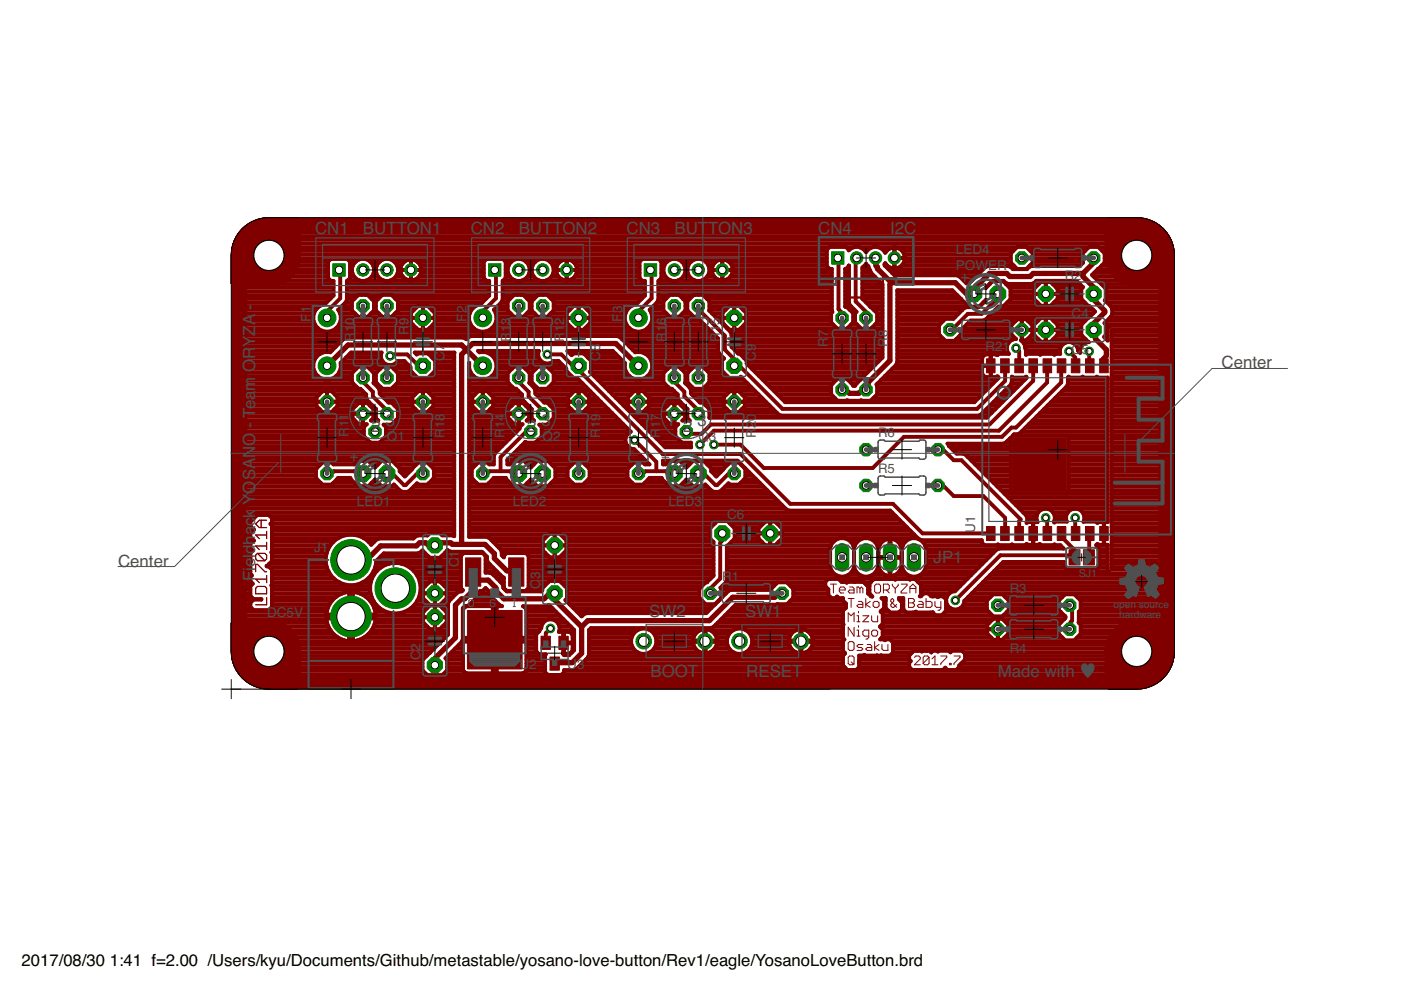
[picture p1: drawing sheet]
<svg xmlns="http://www.w3.org/2000/svg" width="297mm" height="210mm" viewBox="0 0 297 210" stroke-linecap="round" stroke-linejoin="round" font-family="sans-serif">
<defs><g id="words">
<g font-size="3.6" fill="#505050">
<text x="66.8" y="49.6">CN1</text>
<text x="77" y="49.6">BUTTON1</text>
<text x="99.8" y="49.6">CN2</text>
<text x="110" y="49.6">BUTTON2</text>
<text x="132.8" y="49.6">CN3</text>
<text x="143" y="49.6">BUTTON3</text>
<text x="173.5" y="49.6">CN4</text>
<text x="188.7" y="49.6">I2C</text>
<text x="54.1" y="65.8" transform="rotate(-90 54.1 65.8)">-</text>
<text x="54.1" y="71.2" transform="rotate(-90 54.1 71.2)">Z</text>
<text x="54.1" y="69" transform="rotate(-90 54.1 69)">A</text>
<text x="54.1" y="76.1" transform="rotate(-90 54.1 76.1)">R</text>
<text x="54.1" y="73.6" transform="rotate(-90 54.1 73.6)">Y</text>
<text x="54.1" y="82.8" transform="rotate(-90 54.1 82.8)">m</text>
<text x="54.1" y="78.9" transform="rotate(-90 54.1 78.9)">O</text>
<text x="259" y="78.1">Center</text>
<text x="54.1" y="88.6" transform="rotate(-90 54.1 88.6)">Te</text>
<text x="54.1" y="84.8" transform="rotate(-90 54.1 84.8)">a</text>
<text x="54.1" y="94.5" transform="rotate(-90 54.1 94.5)">O</text>
<text x="54.1" y="90.7" transform="rotate(-90 54.1 90.7)">-</text>
<text x="75.2" y="90.2">1</text>
<text x="78.8" y="91.5">2</text>
<text x="81.8" y="90.2">3</text>
<text x="108.2" y="90.2">1</text>
<text x="111.8" y="91.5">2</text>
<text x="114.8" y="90.2">3</text>
<text x="141.3" y="90.2">1</text>
<text x="144.8" y="91.5">2</text>
<text x="147.9" y="90.2">3</text>
<text x="54.1" y="101.9" transform="rotate(-90 54.1 101.9)">S</text>
<text x="54.1" y="99.5" transform="rotate(-90 54.1 99.5)">A</text>
<text x="54.1" y="97.1" transform="rotate(-90 54.1 97.1)">N</text>
<text x="54.1" y="107" transform="rotate(-90 54.1 107)">Y</text>
<text x="54.1" y="104.6" transform="rotate(-90 54.1 104.6)">O</text>
<text x="197.9" y="119.3">JP1</text>
<text x="25" y="120.1">Center</text>
<text x="54.1" y="123.3" transform="rotate(-90 54.1 123.3)">Fieldhack</text>
<text x="137.7" y="130.9">SW2</text>
<text x="158" y="130.9">SW1</text>
<text x="137.9" y="143.6">BOOT</text>
<text x="158.2" y="143.6">RESET</text>
<text x="211.6" y="143.6">Made with ♥</text>
</g>
<g font-size="3.5">
<text x="4.6" y="204.7">2017/08/30</text>
<text x="23.3" y="204.7">1:41 f=2.00 /Users/kyu/Documents/Github/metastable/yosano-love-button/Rev1/eagle/YosanoLoveButton.brd</text>
</g>
<g font-size="2.9" fill="#505050">
<text x="202.7" y="53.9">LED4</text>
<text x="202.7" y="57.2">POWER</text>
<text x="65.9" y="68.2" transform="rotate(-90 65.9 68.2)">F</text>
<text x="65.9" y="66.5" transform="rotate(-90 65.9 66.5)">1</text>
<text x="98.9" y="68.2" transform="rotate(-90 98.9 68.2)">F</text>
<text x="98.9" y="66.5" transform="rotate(-90 98.9 66.5)">2</text>
<text x="131.9" y="68.2" transform="rotate(-90 131.9 68.2)">F</text>
<text x="131.9" y="66.5" transform="rotate(-90 131.9 66.5)">3</text>
<text x="227.2" y="67.4">C4</text>
<text x="94.2" y="76.5" transform="rotate(-90 94.2 76.5)">C</text>
<text x="94.2" y="74.5" transform="rotate(-90 94.2 74.5)">7</text>
<text x="127.2" y="76.5" transform="rotate(-90 127.2 76.5)">C</text>
<text x="127.2" y="74.5" transform="rotate(-90 127.2 74.5)">8</text>
<text x="160.3" y="76.5" transform="rotate(-90 160.3 76.5)">C</text>
<text x="160.3" y="74.5" transform="rotate(-90 160.3 74.5)">9</text>
<text x="227.2" y="75">C5</text>
<text x="82" y="93.5">Q1</text>
<text x="115.1" y="93.5">Q2</text>
<text x="148.1" y="93.5">Q3</text>
<text x="75.7" y="107.3">LED1</text>
<text x="108.7" y="107.3">LED2</text>
<text x="141.7" y="107.3">LED3</text>
<text x="154.2" y="110.1">C6</text>
<text x="206.8" y="113" transform="rotate(-90 206.8 113)">U1</text>
<text x="66.6" y="117.1">J1</text>
<text x="97.3" y="118.3" transform="rotate(-90 97.3 118.3)">1</text>
<text x="97.3" y="120.3" transform="rotate(-90 97.3 120.3)">C</text>
<text x="114.5" y="124.8" transform="rotate(-90 114.5 124.8)">C</text>
<text x="114.5" y="122.7" transform="rotate(-90 114.5 122.7)">3</text>
<text x="56.6" y="130.9">DC5V</text>
<text x="89.1" y="138" transform="rotate(-90 89.1 138)">2</text>
<text x="89.1" y="140" transform="rotate(-90 89.1 140)">C</text>
<text x="110.1" y="141.8">U</text>
<text x="112.2" y="141.8">2</text>
<text x="120.3" y="141.8">U3</text>
</g>
<g font-size="2.8" fill="#505050">
<text x="225.8" y="59.3">R2</text>
<text x="75.2" y="70.5" transform="rotate(-90 75.2 70.5)">1</text>
<text x="75.2" y="68.9" transform="rotate(-90 75.2 68.9)">0</text>
<text x="86.6" y="71" transform="rotate(-90 86.6 71)">R</text>
<text x="86.6" y="69" transform="rotate(-90 86.6 69)">9</text>
<text x="108.2" y="70.5" transform="rotate(-90 108.2 70.5)">1</text>
<text x="108.2" y="68.9" transform="rotate(-90 108.2 68.9)">3</text>
<text x="119.6" y="70.5" transform="rotate(-90 119.6 70.5)">1</text>
<text x="119.6" y="68.9" transform="rotate(-90 119.6 68.9)">2</text>
<text x="141.2" y="70.5" transform="rotate(-90 141.2 70.5)">1</text>
<text x="141.2" y="68.9" transform="rotate(-90 141.2 68.9)">6</text>
<text x="175.5" y="71.5" transform="rotate(-90 175.5 71.5)">7</text>
<text x="75.2" y="72.5" transform="rotate(-90 75.2 72.5)">R</text>
<text x="108.2" y="72.5" transform="rotate(-90 108.2 72.5)">R</text>
<text x="119.6" y="72.5" transform="rotate(-90 119.6 72.5)">R</text>
<text x="141.2" y="72.5" transform="rotate(-90 141.2 72.5)">R</text>
<text x="152.6" y="72.5" transform="rotate(-90 152.6 72.5)">R15</text>
<text x="175.5" y="73.5" transform="rotate(-90 175.5 73.5)">R</text>
<text x="188.2" y="73.5" transform="rotate(-90 188.2 73.5)">R8</text>
<text x="209" y="74.5">R21</text>
<text x="73.9" y="89.3" transform="rotate(-90 73.9 89.3)">1</text>
<text x="94.2" y="89.3" transform="rotate(-90 94.2 89.3)">8</text>
<text x="106.9" y="89.3" transform="rotate(-90 106.9 89.3)">4</text>
<text x="127.3" y="89.3" transform="rotate(-90 127.3 89.3)">9</text>
<text x="140" y="89.3" transform="rotate(-90 140 89.3)">7</text>
<text x="160.3" y="89.3" transform="rotate(-90 160.3 89.3)">0</text>
<text x="73.9" y="92.6" transform="rotate(-90 73.9 92.6)">R</text>
<text x="73.9" y="90.6" transform="rotate(-90 73.9 90.6)">1</text>
<text x="94.2" y="92.8" transform="rotate(-90 94.2 92.8)">R</text>
<text x="94.2" y="90.8" transform="rotate(-90 94.2 90.8)">1</text>
<text x="106.9" y="92.8" transform="rotate(-90 106.9 92.8)">R</text>
<text x="106.9" y="90.8" transform="rotate(-90 106.9 90.8)">1</text>
<text x="127.3" y="92.8" transform="rotate(-90 127.3 92.8)">R</text>
<text x="127.3" y="90.8" transform="rotate(-90 127.3 90.8)">1</text>
<text x="140" y="92.8" transform="rotate(-90 140 92.8)">R</text>
<text x="140" y="90.8" transform="rotate(-90 140 90.8)">1</text>
<text x="160.3" y="92.8" transform="rotate(-90 160.3 92.8)">R</text>
<text x="160.3" y="90.8" transform="rotate(-90 160.3 90.8)">2</text>
<text x="186.2" y="92.7">R6</text>
<text x="186.2" y="100.4">R5</text>
<text x="153.1" y="123.2">R1</text>
<text x="214.1" y="125.7">R3</text>
<text x="214.1" y="138.4">R4</text>
</g>
<text font-size="2.3" fill="#505050" x="228.7" y="122.3">SJ1</text>
<g font-size="2.1" fill="#505050">
<text x="236.1" y="128.8">open source</text>
<text x="237.3" y="131.1">hardware</text>
</g>
</g></defs>
<g fill="none" stroke="#800000" stroke-width=".21">
<path d="M54.6 117.3h1.6l.3 .4v.8l-.3 .4M54.6 117.3l-.4 .4v.8l.4 .4h1.6M54.6 117.3l1.6 1.6M55.4 110.3v1.6M56.5 112.6v1.6M56.5 115v1.5M56.5 115.8h-2.3l.8 .7M56.5 113.4h-2.3l.8 .8M56.5 110.3h-1.5l-.8 .8 .8 .8h1.5M54.2 121.2v-1.5h.4l1.6 1.5h.3M54.6 124.3h1.6l.3 .4v1.2h-2.3v-1.2zM56.5 126.7v1.5h-2.3"/>
<path d="M56.5 122v1.5M56.5 122.8h-2.3l.8 .7M176.1 123.8h1.2M176.7 123.8v1.9M177.9 125.1h1.3v-.3l-.3-.3h-.6l-.4 .3v.6l.4 .3h.6M179.8 131.8v-1.9l.6 .7 .7-.7v1.9M179.8 139.4l.3-.3h.7l.3 .3v1.3l-.3 .2h-.7l-.3-.2zM179.8 126.9h1.3M180.1 124.5h.7l.3 .3v.9h-1l-.3-.3 .3-.3h1M180.1 136h.7l.3 .3v1.3l-.3 .3h-.7l-.3-.3v-1.3zM180.4 126.9v1.9M181.1 133v1.9l-1.3-1.9v1.9"/>
<path d="M181.7 130.6h.3v1.2M181.7 133.6h.3v1.3M181.7 131.8h.6M181.7 134.9h.6M182 127.5h.6l.3 .3v1h-.9l-.3-.3 .3-.4h.9M182 129.6v.3M182 132.7v.3M182.3 124.8l-.3-.3h-.3v1.2M182.3 124.8v.9M182.3 124.8l.3-.3 .3 .3v.9M182.9 130.6h1.3l-1.3 1.2h1.3M182.9 136.7h-.9l-.3 .3 .3 .3h.6l.3 .3-.3 .3h-.9"/>
<path d="M183.6 126.9v1.9M183.9 136.7h.6l.3 .3v.9h-.9l-.3-.3 .3-.3h.9M184.2 134.9h-.9l-.4-.3v-.7l.4-.3h.9v1.6l-.3 .3h-.3M184.5 127.5l-.9 .6 .9 .7M184.8 130.6v.9l.3 .3h1v-1.2M185.1 133.6h.7l.3 .3v.7l-.3 .3h-.7l-.3-.3v-.7zM185.4 136v1.9M185.4 127.5h.7l.3 .3v.7l-.3 .3h-.7l-.3-.3v-.7zM185.8 123.8h.6l.3 .4v1.2l-.3 .3h-.6l-.4-.3v-1.2zM186.4 136.7l-1 .6 1 .6M187 136.7v.9l.3 .3h1v-1.2M187.3 125.1h1l.3-.3v-.6l-.3-.4h-1v1.9"/>
<path d="M187.9 125.1l.7 .6M189.2 123.8v.4l.6 .6M189.8 124.8v.9M190.1 128.1l-.6 .7h-.3l-.3-.3v-.4l.6-.6v-.3l-.3-.3-.3 .3v.3l1.2 1.3M190.4 123.8v.4l-.6 .6M191.1 123.8h1.2v.4l-1.2 1.2v.3h1.2M192.6 126.9h.9l.4 .3v.3l-.4 .3 .4 .3v.4l-.4 .3h-.9zM192.6 127.8h.9M192.9 125.7v-1.2l.6-.7 .7 .7v1.2M192.9 124.8h1.3M193.9 139.4l.3-.3h.6l.3 .3v.3l-1.2 1.2h1.2M194.8 127.5h.6l.3 .3v1h-.9l-.3-.3 .3-.4h.9"/>
<path d="M196.3 126.9v1.9h1l.3-.3v-.7l-.3-.3h-1M197 139.4l-.3-.3h-.7l-.3 .3v1.3M197 139.4v1.3l-.3 .2h-.7l-.3-.2M197 139.4l-1.3 1.3M197.6 139.7l.6-.6v1.8M198.2 127.5v1l.3 .3h1M199.5 127.5v1.6l-.3 .3h-.4M199.5 139.1h1.2v.3l-1.2 1.3v.2M202.3 139.1h1.2v.3l-1.2 1.3v.2M180.4 140.3l.7 .6M197.6 140.9h1.3M201.3 140.7h.4v.2h-.4z"/>
</g>
<g fill="#800000" stroke="#800000" stroke-width=".21">
<path d="M229.7 116.6h2.3v3.2h-2.3z"/>
<path d="M226.7 116.6h2.3v3.2h-2.3z"/>
<path d="M233.2 76.1h1.8v2.9h-1.8z"/>
<path d="M230.1 76.1h1.9v2.9h-1.9z"/>
<path d="M227.1 76.1h1.9v2.9h-1.9z"/>
<path d="M224.2 76.1h1.8v2.9h-1.8z"/>
<path d="M221.1 76.1h1.9v2.9h-1.9z"/>
<path d="M218.1 76.1h1.9v2.9h-1.9z"/>
<path d="M215.2 76.1h1.8v2.9h-1.8z"/>
<path d="M212.2 76.1h1.8v2.9h-1.8z"/>
<path d="M209.1 76.1h1.9v2.9h-1.9z"/>
<path d="M209.1 111.6h1.9v3h-1.9z"/>
<path d="M212.2 111.6h1.8v3h-1.8z"/>
<path d="M215.2 111.6h1.8v3h-1.8z"/>
<path d="M218.1 111.6h1.9v3h-1.9z"/>
<path d="M221.1 111.6h1.9v3h-1.9z"/>
<path d="M224.2 111.6h1.8v3h-1.8z"/>
<path d="M227.1 111.6h1.9v3h-1.9z"/>
<path d="M230.1 111.6h1.9v3h-1.9z"/>
<path d="M233.2 111.6h1.8v3h-1.8z"/>
<path d="M116.6 139.3h2v2.8h-2z"/>
<path d="M114.7 134.9h2v2.8h-2z"/>
<path d="M118.5 134.9h2v2.8h-2z"/>
<path d="M99.1 129.4h11.6v12.4h-11.6z"/>
<path d="M107.8 118.3h3.3v6h-3.3z"/>
<path d="M98.7 118.3h3.2v6h-3.2z"/>
</g>
<g fill="none" stroke="#800000" stroke-width=".83">
<path d="M60.3 59.6l-1.3 .6M60.3 59.6h.1M60.6 59.4l-.2 .2M60.6 59.4h9.4M61.3 58.9l-.7 .5M61.3 58.9h.1M61.5 58.7h8.1M62.2 57.9h7.4M62.3 57.7l-1 1.2M62.3 57.7h.1M62.7 57.1h6.9M62.9 56.6v.1"/>
<path d="M62.9 56.7l-.6 1M63 56.3h6.6M63.1 56.1l-.2 .5M63.1 56.1h.1M63.2 55.5h6.4M63.3 55.2l-.2 .9M63.4 55.2h-.1M63.4 54.8h111.9M63.4 54h111.9M63.4 53.2h111.9M63.4 52.4h112.5M63.4 51.6h171.2"/>
<path d="M63.4 50.8h171.2M63.4 50.1h171.2M63.4 49.3h171.2M63.4 48.5h171.2M63.4 47.7h171.2M69.6 55.5l.5-.6h3.5l.6 .6v3.5l-.6 .6v3.9l-.3 .6-1.6 1.6a2.94 2.94 0 0 1-1 4.3 2.94 2.94 0 0 1-4.2-1.7 2.94 2.94 0 0 1 2.4-3.8l1.8-1.8v-3.1h-.6l-.5-.6zM71.9 57.2l.2 .1v5.9l-2.6 2.7v1.3l-.2 .2M73.7 59.4h2.5M74.2 57.1h.4M74.2 58.7h.9M74.2 57.9h.5M74.2 56.3h.6"/>
<path d="M74.2 55.5h1.2M77 57.2l.1 .4M77.7 59.4h3.6M78.5 55.5h2M78.8 58.7h1.4M79.1 56.3h.8M79.2 57.9h.6M79.3 57.1h.4M82.8 59.4h4M83.6 55.5h2.1M83.9 58.7h1.5M84.2 56.3h.9"/>
<path d="M84.3 57.9h.7M84.4 57.1h.5M84.9 57.2h4.4M84.9 57.1a2.22 2.22 0 0 0 1.4 2.2 2.22 2.22 0 0 0 2.5-.6M87.1 57.1h.1M87.1 55v4.5M87.1 59.4h.1M87.1 58.7h.1M87.1 57.9h.1M87.1 56.3h.1M87.1 55.5h.1M87.4 59.4h15.6"/>
<path d="M88.6 55.5a2.22 2.22 0 0 0-2.3-.3 2.22 2.22 0 0 0-1.4 1.9M88.6 55.5l.4 .6 .3 1M88.6 55.5h14M88.8 58.7h13.8M89.1 56.3h13.5M89.2 57.9h13.4M89.3 57.1h13.3M89.3 57.1v.7l-.5 .9M104.9 57.2l.3 .1v5.9l-2.7 2.7v1.3l-.1 .2M106.6 59.6h.1M106.6 59.6v3.9l-.2 .6-1.7 1.6M106.6 59.6l.6-.6v-3.5l-.6-.6h-3.4l-.6 .6v3.5l.6 .6h.5v3.1l-1.8 1.8a2.94 2.94 0 0 0-2.4 3.8 2.94 2.94 0 0 0 4.2 1.7 2.94 2.94 0 0 0 1-4.3"/>
<path d="M106.7 59.4h2.5M107.2 57.1h.5M107.2 58.7h.9M107.2 57.9h.5M107.2 56.3h.6M107.2 55.5h1.2M110 57.2l.1 .4M110.7 59.4h3.6M111.5 55.5h2M111.8 58.7h1.4M112.1 56.3h.8M112.2 57.9h.6"/>
<path d="M112.3 57.1h.4M115.1 57.2v.4M115.8 59.4h4M116.6 55.5h2.1M116.9 58.7h1.5M117.2 56.3h.9M117.3 57.9h.7M117.4 57.1h.5M117.9 57.2h4.5M117.9 57.1l.1 .7 .4 .9M118.4 58.7a2.23 2.23 0 0 0 3.4 0M118.7 55.5a2.23 2.23 0 0 1 2.9 0"/>
<path d="M118.7 55.5l-.6 .9-.2 .7M120.1 57.1h.1M120.1 55v4.5M120.1 59.4h.1M120.1 58.7h.1M120.1 57.9h.1M120.1 56.3h.1M120.1 55.5h.1M120.4 59.4h15.7M121.6 55.5l.6 .9 .2 .7M121.6 55.5h14M121.9 58.7h13.7"/>
<path d="M122.2 56.3h13.4M122.3 57.9h13.3M122.4 57.1h13.2M122.4 57.1l-.1 .7-.5 .9M137.9 57.2l.3 .1v5.9l-2.7 2.7v1.3l-.1 .2M139.6 59.6v3.9l-.2 .6-1.6 1.6M139.6 59.6h.1M139.6 59.6l.6-.6v-3.5l-.6-.6h-3.4l-.6 .6v3.5l.6 .6h.5v3.1l-1.8 1.8a2.94 2.94 0 0 0-2.3 3.8 2.94 2.94 0 0 0 4.1 1.7 2.94 2.94 0 0 0 1.1-4.3M139.8 59.4h2.4M140.2 57.1h.5M140.2 58.7h.9M140.2 57.9h.5"/>
<path d="M140.2 56.3h.7M140.2 55.5h1.2M143 57.2l.1 .4M143.7 59.4h3.6M144.6 55.5h1.9M144.8 58.7h1.4M145.1 56.3h.8M145.2 57.9h.6M145.3 57.1h.5M148.1 57.2v.4M148.8 59.4h4M149.6 55.5h2.1"/>
<path d="M149.9 58.7h1.5M150.2 56.3h.9M150.3 57.9h.7M150.4 57.1h.5M150.9 57.2h4.5M150.9 57.1l.1 .7 .4 .9M151.7 55.5a2.22 2.22 0 0 1 2.3-.3 2.22 2.22 0 0 1 1.4 1.9M151.7 55.5l-.6 .9-.2 .7M153.1 57.1h.1M153.1 55v4.5M153.1 59.4h.1M153.1 58.7h.1"/>
<path d="M153.1 57.9h.1M153.1 56.3h.1M153.1 55.5h.1M153.4 59.4h23M154.6 55.5h20.7M154.9 58.7h21.5M155.2 56.3h20.1M155.3 57.9h21.1M155.4 57.1h21M155.4 57.1a2.22 2.22 0 0 1-1.4 2.2 2.22 2.22 0 0 1-2.6-.6M177.6 54.7l.2 .3v10.6l.6 .6 .1 1.2M179.2 57.1h.8"/>
<path d="M179.2 59.4h.8M179.2 58.7h.8M179.2 57.9h.8M179.4 52.4h1.7M180 56.3h.1M180 56.3v7.9l.2 .5 1.4 1.4-.3 .3v2l1.3 1.3h2l1.4-1.3v-2l-3.2-3.1v-6.6l.8-.8a1.75 1.75 0 0 1 .8 1.3l.3 .7M181.6 54.7l-.2 .3v8.9l2.3 2.3-.1 1.2M182.2 52.4h2.9M182.8 57.1h1.5M182.8 59.4h3.5M182.8 58.7h2.7M182.8 57.9h1.9"/>
<path d="M183.3 56.3h.7M183.4 53.2h.4M184.7 57.9l2.4 2.4v15.5l-4.4 4.5M186.2 52.4h29.4M187.4 53.2h.6M187.6 56.3l2.1 2.1h13.2l.5 .2 1.5 1.5 .5-.5h.5l3-3 .6-.2h4.3l.5 .2 .5 .5h2.9l.5-.5 .5-.2h10.3l.6-.7-.1-2 1.4-1.3h2l1.3 1.3v2l-2.7 2.6 3 2.9v2.2l-.3 .3 1.4 1.3a1.93 1.93 0 0 1-.5 2.6l-.9 .9 .3 .4v2.1l-.4 .4 .8 .8v-2.6M187.6 56.3h.5M188.4 57.1h20M189.2 57.9h18.5M189.6 52.5v4.4M189.6 54.7h2.3M189.6 56.3h.1"/>
<path d="M189.6 55.5h.1M189.6 54.8h.1M189.6 54h.1M189.6 53.2h.1M191.2 56.3h23.7M191.3 53.2h23.5M191.7 55.5a2.23 2.23 0 0 0-1.1-2.8 2.23 2.23 0 0 0-2.9 .9 2.32 2.32 0 0 0-4.1-.2 2.28 2.28 0 0 0-3.6-.3l-.7-.7h-3.4l-.6 .6v3.4l.6 .6h.5v8.8l.1 .3-.3 .3v2l1.4 1.3h1.9l1.4-1.3v-2l-1.4-1.3-.3-.1v-8l.8-.7M191.7 55.5a2.23 2.23 0 0 1-1.9 1.4 2.23 2.23 0 0 1-2.1-1.1l-.2 .3 .1 .2M191.7 55.5h22.6M191.7 54h22.6M191.9 54.8h22.4M203.5 58.7h3.4"/>
<path d="M204.3 59.4h1.8M217.7 52.4h13.2M218.3 56.3h10.7M218.4 53.2h11.7M219 55.5h10.5M219 54.8h10.5M219 54h10.5M221.7 59.8v5M231.9 58.7h4.6M231.9 57.9h3.9M232.6 59.4h4.8M232.7 57.1h2.6"/>
<path d="M232.9 52.4h1.7M233.6 56.3h1.4M233.7 53.2h.9M234.2 55.5h.6M234.2 54.8h.4M234.2 54h.4M234.6 54.3v-7.2h-171.2v8.1M234.6 54.3h.1M234.6 54.3l.2 1.5 .4 1.1M235.2 56.9h.1M235.2 56.9l1 1.5M236.2 58.4h.1"/>
<path d="M236.3 58.4l.4 .5M236.7 58.9h.1M236.7 58.9l.7 .5M237.4 59.4l1.1 .6M49.9 75.1h17.9M49.9 62.6h20.8M49.9 77.4h16.5M49.9 64.9h17.9M49.9 79.7h17.5M49.9 79h16.9M49.9 78.2h16.6M49.9 76.6h16.7"/>
<path d="M49.9 75.8h17.1M49.9 74.3h20.5M49.9 73.5h21.3M49.9 72.7h22.1M49.9 71.9h22.9M49.9 71.1h101.7M49.9 70.4h101M49.9 69.6h17.5M49.9 68.8h16.9M49.9 68h16.6M49.9 67.2h16.5M49.9 66.5h16.7"/>
<path d="M49.9 65.7h17.1M49.9 64.1h19.4M49.9 63.4h20.1M49.9 61.8h20.8M49.9 61h20.8M56.9 60.5h-7v71.2h7M56.9 60.5v.1M57.2 60.5l-.3 .1M57.2 60.5v.1M58.1 60.5h-.9M58.1 60.5h.1M58.7 60.3l-.6 .2"/>
<path d="M58.7 60.3h.1M59 60.2l-.3 .1M59 60.2h11.7M71.2 79.7h3.4M71.2 69.6h17.1M71.7 65.7h2.9M71.9 79h2.9M71.9 68.8h15.6M72.1 66.5h3.2M72.2 76.9v.1M72.2 78.2h3.4M72.2 68h14.9"/>
<path d="M72.2 77.4h14.4M72.2 67.2h14.9M72.5 64.9h2.1M72.6 76.6h8.5M73.3 64.1h1.3M73.3 75.8h7.5M73.6 60.2h30.1M73.6 62.6h30.1M73.6 63.4h1.6M73.6 61.8h30.1M73.6 61h30.1M74.1 75.1h6.7"/>
<path d="M76 62.5l-1.4 1.4v1.9l1.4 1.4h1.9l1.4-1.4v-1.9l-1.4-1.4M77.1 63.9l-.1 1M78.4 78.2h2.2M78.7 66.5h1.6M78.8 63.4h1.4M79.1 79h.8M79.3 64.9h.4M79.3 79.7h.4M79.3 65.7h.4M79.3 64.1h.4M80.8 75.1l.1-.4h-6.5l-2.2 2.2M80.8 75.1v.8"/>
<path d="M80.8 75.9l.3 .7 .5 .5 .7 .3M81.1 62.5l-1.4 1.4v1.9l1.4 1.4h1.9l1.4-1.4v-1.9l-1.4-1.4M82.7 75.5l.3-.4h3.3l2.3 2.3 1.1 .2M83.4 78.2h3.6M83.7 66.5h3.4M83.8 63.4h19.2M84.2 79h3.2M84.3 76.6h1.5M84.3 76.6h1.4l1.3 1.3v.7l1.6 1.6h2.1l1.6-1.6v-2.1l-1.6-1.6h-2.1l-.3 .3-.4-.5h8.5l-.1 39-.4-.2h-2.1l-.5-.5h-2.2l-.5 .5M84.3 76.6l-.5 .5-.7 .3M84.3 76.6h.1M84.4 64.9h16.4"/>
<path d="M84.4 79.7h3.7M84.4 65.7h3.4M84.4 64.1h17.9M87.1 67.4h5.1M88.3 75.1h.2M88.6 64.9l-1.5 1.5v2l1.5 1.5h2.1l1.5-1.5v-2l-1.5-1.5M89.7 64.9v5M89.7 69.6h.1M89.7 68.8h.1M89.7 68h.1M89.7 67.2h.1M89.7 66.5h.1"/>
<path d="M89.7 65.7h.1M90.9 75.1h5.4M91 69.6h9.5M91.2 79.7h5.1M91.5 65.7h8.5M91.7 75.8h4.6M91.8 68.8h8M91.9 79h4.4M92.2 68h7.3M92.2 67.2h7.3M92.2 66.5h7.4M92.3 77.4h4"/>
<path d="M92.3 78.2h4M92.3 76.6h4M99.5 78.1a2.95 2.95 0 0 0 3.5 2.3 2.95 2.95 0 0 0 2.2-3.5 2.95 2.95 0 0 0-3.5-2.2l-.4-.3h13a1.92 1.92 0 0 0 .6 2.3 1.92 1.92 0 0 0 2.4-.1h1.1l1.7 1.6M99.5 77.4h.1M99.5 79.7h1M99.5 79h.3M99.5 78.2h.1M99.5 77v36.8h3.6l.6 .3 .5 .4M103.9 75.1h10.2M104.2 69.6h17.1M104.3 79.7h3.3M104.7 75.8h9.5"/>
<path d="M104.7 65.7h2.9M104.9 79h2.9M104.9 68.8h15.6M105.1 76.6h9.7M105.1 66.5h3.2M105.2 78.2h3.4M105.2 68h15M105.2 77.4h14.1M105.2 67.2h15M105.5 64.9h2.1M106.3 64.1h1.3M106.6 60.2h30.1"/>
<path d="M106.6 62.6h30.1M106.6 63.4h1.6M106.6 61.8h30.1M106.6 61h30.1M109 62.5l-1.4 1.4v1.9l1.4 1.4h1.9l1.4-1.4v-1.9l-1.4-1.4M110.1 63.9l-.1 1M111.4 78.2h2.3M111.7 66.5h1.7M111.8 63.4h1.5M112.1 79h.8M112.3 64.9h.4M112.3 79.7h.4"/>
<path d="M112.3 65.7h.4M112.3 64.1h.4M114.1 62.5l-1.4 1.4v1.9l1.4 1.4h1.9l1.4-1.4v-1.9l-1.4-1.4M114.7 63.9v.3l.4 .4v.3M116 75.1h3l2.3 2.3h1l.7 .4v1l17.5 17.5h16.5l10.6 10.5h21.7l6.3 6.3h14.5M116.4 78.2h3.6M116.8 66.5h3.4M116.8 63.4h19.3M117.2 79h3.2M117.3 76.6h1.2M117.4 64.9h16.4M117.4 79.7h3.8"/>
<path d="M117.4 65.7h3.4M117.4 64.1h17.9M120.1 78.2v.4l1.5 1.6h.8l11.3 11.3-.8 .7M120.2 67.4h5M120.9 75.1h.6M121.6 64.9l-1.4 1.5v2l1.4 1.5h2.1l1.5-1.5v-2l-1.5-1.5M122.7 64.9v5M122.7 69.6h.1M122.7 68.8h.1M122.7 68h.1M122.7 67.2h.1M122.7 66.5h.1"/>
<path d="M122.7 65.7h.1M123.9 75.1h6.7M124 69.6h9.5M124.5 65.7h8.5M124.7 75.8h6.7M124.8 68.8h8M125.2 79h7.6M125.2 68h7.3M125.2 67.2h7.3M125.2 66.5h7.4M125.3 77.4h7.2M125.3 78.2h7.2"/>
<path d="M125.3 76.6h6.8M126 79.7h7.5M131.9 71.9l2.8 2.8a2.94 2.94 0 0 1 3.6 2.6 2.94 2.94 0 0 1-3.1 3.2 2.94 2.94 0 0 1-2.7-3.5l-2.6-2.6h-9.6l.9 .9 .4-.4h2.2l1.5 1.6v2.1l-.2 .2 16 16h5.4v-.9h-1.9l-1.4-1.4v-1.9l.6-.7h-1.7l-1.3-1.3v-1.8M131.9 71.9l-.4-.4-.6-.3h-31l-1 .7-.7-.3h-24.7l-.6 .2-2.9 2.9a2.95 2.95 0 0 0-3.6 2.6 2.95 2.95 0 0 0 3.1 3.2 2.95 2.95 0 0 0 2.7-3.5M131.9 71.9h20.4M132.7 72.7h19.6M133.5 73.5h18.8M134.2 74.3h18.1M136.9 75.1h15.7M137.3 79.7h3.4M137.3 69.6h12.8M137.8 75.8h15.6"/>
<path d="M137.8 65.7h2.9M137.9 79h2.9M137.9 68.8h11.4M138.1 76.6h15M138.1 66.5h3.2M138.2 78.2h3.4M138.2 68h10.3M138.3 77.4h14.8M138.3 67.2h9.4M138.5 64.9h2.2M139.3 64.1h1.4M139.6 60.2h36.8"/>
<path d="M139.6 62.6h36.8M139.6 63.4h1.6M139.6 61.8h36.8M139.6 61h36.8M142 62.5l-1.3 1.4v1.9l1.3 1.4h2l1.3-1.4v-1.9l-1.3-1.4M143.1 63.9l-.1 1M144.4 78.2h2.3M144.7 66.5h1.7M144.8 63.4h1.5M145.2 79h.7M145.3 64.9h.4M145.3 79.7h.4"/>
<path d="M145.3 65.7h.4M145.3 64.1h.4M147.1 62.5l-1.4 1.4v1.9l1.4 1.4h.6l4.6 4.6v2.6l.2 .6 1 1-.4 .5v2.1l1.5 1.6h2.2l.3-.3 8 8 .5 .2h41.9l.5-.2 6.3-6.3 .2-.6 .1-1.1 .1 .2 2.9-.2v.3l-8.4 8.4h-58.8M147.7 63.9v.3l.4 .4v.6l.6 .7v.3l5 5v2.9l2 2v1.5l.3 .2h1l8.9 8.9h41.3l5.9-5.9v-3.2M149 62.5l1.4 1.4v1.9l4.5 4.6M149.5 78.2h3.6M149.9 63.4h26.5M150.2 79h3.2M150.4 64.9h26M150.4 79.7h3.8M150.4 65.7h3.4M150.4 64.1h26"/>
<path d="M151 66.5h2.2M151.8 67.2h1.4M152.5 68h.7M153.2 67.4h5M153.3 68.8h.2M154.1 69.6h.2M154.6 64.9l-1.4 1.5v2l1.4 1.5h2.1l1.5-1.5v-2l-1.5-1.5M154.9 70.4h32.2M154.9 70.4l.2 .5v2.7l1.4 1.3h.3l1.5 1.6v.6l8.2 8.2h40.1l5.1-5.1-.2-.4-.4 .1h-1v-2.3h-1.9v1.5l.2 .5 .6 .3h1v-4.8l-1.2 .1-.5 .5-.1 1.8h1.9v-2.4h1l.4 .2 .2-.3M155.1 73.5h32M155.1 72.7h32M155.1 71.9h32"/>
<path d="M155.1 71.1h32M155.7 64.9v5M155.7 69.6h.1M155.7 68.8h.1M155.7 68h.1M155.7 67.2h.1M155.7 66.5h.1M155.7 65.7h.1M155.8 74.3h31.3M156.9 75.1h30.2M157.1 69.6h20.3M157.5 65.7h18.9"/>
<path d="M157.7 75.8h29.4M157.8 68.8h18.9M158.2 68h18M158.2 67.2h18M158.2 66.5h18M158.3 76.6h28M158.6 77.4h26.9M159.4 78.2h25.3M160.2 79h23.8M161 79.7h22.2M179.2 60.2h.8M179.2 62.6h.8"/>
<path d="M179.2 64.9h1.2M179.2 64.1h.8M179.2 63.4h.8M179.2 61.8h.8M179.2 61h.8M179.7 69.6h2.8M180.1 65.7h1.1M180.4 68.8h1.3M180.9 68h.4M180.9 67.2h.4M180.9 66.5h.4M182.8 60.2h4.2"/>
<path d="M182.8 62.6h4.3M182.8 61.8h4.3M182.8 61h4.3M182.9 63.4h4.2M183.6 64.1h3.5M184.4 64.9h2.7M184.7 69.6h2.4M185.2 65.7h1.9M185.5 68.8h1.6M186 68h1.1M186 67.2h1.1M186 66.5h1.1"/>
<path d="M187.6 79.7h21M188.4 79h19.8M189.2 78.2h19M190 77.4h18.2M190.2 62.6h12.7M190.2 64.9h15.1M190.2 76.6h18M190.2 75.8h18.1M190.2 74.3h23.3M190.2 73.5h23.3M190.2 72.7h23.6M190.2 71.9h9.9"/>
<path d="M190.2 71.1h9.1M190.2 70.4h8.9M190.2 69.6h8.9M190.2 68.8h9M190.2 68h9.8M190.2 67.2h12.3M190.2 66.5h13.1M190.2 65.7h13.8M190.2 64.1h14.3M190.2 63.4h13.5M190.2 61.8h11.9M202.7 71.9h12.2"/>
<path d="M203.5 71.1h11.2M203.7 70.4h10.7M204.2 69.6h10.2M204.9 68.8h9.7M205.7 68h9.7M207.7 64.9h.1M208.5 64.1h.1M209 61l1.4-1.4h2.3l1.5 1.6v2.2l-1.5 1.6h-1l-2.7 2.8-.6 .2h-2.6l-2.1 2v.9l-1.3 1.4h-2l-1.3-1.4v-1.9l1.3-1.4h1.7l2.3-2.3 .5-.2h2.7l1.4-1.5-1.4 1.4h-2.2l-3.5-3.5h-11.7v15.3l-.2 .5-4.2 4.2 .2 .2v1.9l-1.4 1.4h-7l-1.4-1.4v-1.9l1.4-1.4h1.9l1.4 1.5h.4l1.3-1.5M209 61h.1M209.5 67.2h21.5M209.8 60.2h.1M210 77.4h.1"/>
<path d="M210 79.7h.1M210 79h.1M210 78.2h.1M210 76.6h.1M210 75.8h.1M210.2 66.5h21.6M211 65.7h20.8M211.6 62.3l-.1 .9-3.3 3.3h-3l-3.3 3.3-.5 .1M212.8 64.9h18M213.3 60.2h7M213.6 64.1h6.4M213.8 60.2l-.6-.2-.4-.5h-2.3l-1.5 1.5"/>
<path d="M214.1 61h5.4M214.2 62.6h5M214.2 63.4h5M214.2 61.8h5M214.4 69.9h4.5M215.4 73.8l.7 .7v3.1M216.6 67.7v4.5M216.6 71.9h.1M216.6 71.1h.1M216.6 70.4h.1M216.6 69.6h.1M216.6 68.8h.1"/>
<path d="M216.6 68h.1M217 72.7h8.9M217.1 72.7l-.6-.5h1.1l1.3-1.3v-1.9l-1.3-1.3h-1.9l-1.3 1.3v1.9l1 1a1.92 1.92 0 0 0-1.8 1.1 1.92 1.92 0 0 0 .3 2l-23.7 .1M217.1 72.7l.3 .7 .2 1.8 .1-.2M217.4 73.5h7.6M217.5 74.3h7.2M217.8 71.9h2.4M217.9 68h2.2M218.6 71.1h.8M218.7 68.8h.6M218.7 60.2l.6-.2 .4-.5h8.6l1.3 1.4-.3 .3v2.2l2.9 2.7-2.9 2.8v2.1l1.5 1.5M218.9 70.4h.3"/>
<path d="M218.9 69.6h.3M219.1 77.6v3.2l-9.3 9.2h-59.1l-2 2h-2l-.3-.3-.9-.2M219.2 69.9h5M219.2 62.3h5M219.2 63.4v-2.1l1.5-1.5h2.1l1.4 1.5v2.1M219.2 63.4l1.5 1.4h2.1l1.4-1.4M220.4 75l.2 .2 .1-.2M221.7 60.2h.1M221.7 62.6h.1M221.7 67.4v5.1M221.7 71.9h.1M221.7 71.1h.1"/>
<path d="M221.7 70.4h.1M221.7 69.6h.1M221.7 68.8h.1M221.7 68h.1M221.7 64.1h.1M221.7 63.4h.1M221.7 61.8h.1M221.7 61h.1M222.1 77.6l-.1 3.5-10.2 10.2h-60.4l-3 3M223.2 60.2h5.8M223.3 71.9h6.9M223.4 75l.2 .2 .1-.2"/>
<path d="M223.4 68h6.7M223.5 64.1h6.5M224 61h5.5M224 71.1h5.4M224.2 68.8h5.1M224.2 62.6h5.1M224.2 70.4h5.1M224.2 69.6h5.1M224.2 63.4h5.1M224.2 61.8h5.1M225.1 77.6l-.1 3.5-9.6 9.6h-1l-2 1.9h-20.8l-6.6 6.6h-23.1l-4.9-4.9h-5.6M226.7 74.5l1.3 1.3v1.8"/>
<path d="M227.4 72.7h2.8M228.3 73.5h1M228.6 74.3h.4M230.9 72.6a1.87 1.87 0 0 0-1.9 2.2l-.4-.4a1.94 1.94 0 0 0-2.3-1.9 1.94 1.94 0 0 0-1.5 2.5l-7.3 .1M230.9 74.5v2.9l.2 .2M233.5 60.2h5.5M234.3 61h13.8M234.4 71.1h.5M234.5 68.8h13.6M234.5 62.6h13.6M234.5 70.4h.4M234.5 69.6h.4"/>
<path d="M234.5 63.4h13.6M234.5 61.8h13.6M234.6 71.9h.3M234.7 68h13.4M234.7 64.1h13.4M235.4 67.2h12.7M235.5 64.9h12.6M235.8 66.5h12.3M235.8 65.7h12.3M238.5 60h.1M238.5 60l1.7 .5h7.9v8.6h-12.7l-.5 .5M49.9 97.7h46.4"/>
<path d="M49.9 98.5h18.1M49.9 96.1h46.4M49.9 99.3h17.3M49.9 96.9h46.4M49.9 95.4h46.4M49.9 94.6h46.4M49.9 93.8h28.6M49.9 93h27.8M49.9 92.2h27.3M49.9 91.5h27.3M49.9 90.7h27.3M49.9 89.9h26.1"/>
<path d="M49.9 89.1h25.3M49.9 88.3h24.8M49.9 87.5h24.8M49.9 86.8h17.9M49.9 86h17.2M49.9 85.2h17.2M49.9 84.4h17.2M49.9 83.7h17.8M49.9 82.9h27M49.9 82.1h25.7M49.9 81.3h25M49.9 80.5h24.7"/>
<path d="M67.1 85.2h4.5M69.3 82.9v4.5M69.3 86.8h.1M69.3 86h.1M69.3 85.2h.1M69.3 84.4h.1M69.3 83.7h.1M70.9 86.8h3.8M71 83.7h6.6M71.6 86h3.9M71.6 85.2h6.6M71.6 84.4h6.1"/>
<path d="M74.7 87.7h4.5M74.7 86.8l1.3-1.3h1.9l1.3 1.3M75.8 97.7l-.7 .8h-4.4l-.4-.4h-1.9l-1.4 1.3v2l1.4 1.3h1.9l1.4-1.3M77 85.5v4.4M77 89.9h.1M77 89.1h.1M77 88.3h.1M77 87.5h.1M77 86.8h.1M77 86h.1M77 80.1h.1v1l2 2v1l2.9 2.9v.7M77.6 83.7l-1.2-1.3h-.4l-1.4-1.4v-1.9l1.4-1.4h1.9l1.4 1.4-.1 2.1 1.1 1.1 .2 .5v.7l1.9 1.9h.6l1.4 1.3v2l-1.4 1.3h-1.7l.5 .6v1.9l-1.3 1.4h-2l-1.3-1.4v-1.9l.6-.7h-1.8l-1.3-1.3v-1.8"/>
<path d="M77.6 83.7v.6l.3 .6 1.8 1.8v2l.5 .5h-1.5l.5-.6v-1.8M78.1 97.7l1.4 1.4 1.4-1.4M78.4 86h.6M78.7 89.1h1.4M78.8 98.5h1.4M79.2 88.3h.5M79.2 87.5h.5M79.2 86.8h.5M79.3 80.5h.4M79.3 81.3h.6M80.1 82.1h.6M80.5 82.9h15.8"/>
<path d="M80.5 93.8h15.8M80.7 83.7h7.3M81.3 93h15M81.4 84.4h6M81.8 92.2h14.5M81.8 91.5h14.5M81.8 90.7h14.5M82.2 85.2h5.2M83.1 97.7l1.6 1.6v.6l1.1 1.1 2.9-2.9h1.9l1.4 1.3v2l-1.4 1.3h-1.9l-.3-.2-1.6 1.6-.5 .2h-.9l-.5-.2-1.4-1.4-.4 .4h-2.2l-1.4-1.4-1.4 1.4h-2.3l-1.5-1.6v-.2h-2.6M83.2 89.9h13.1M83.4 82.1h12.9M83.6 86h3.8"/>
<path d="M83.9 98.5h4.4M83.9 89.1h12.4M84.1 81.3h12.2M84.4 88.3h11.9M84.4 87.5h11.9M84.4 86.8h3.7M84.4 80.5h11.9M84.7 99.3h2.8M87.4 85.2h4.5M89.7 82.9v4.5M89.7 86.8h.1M89.7 86h.1"/>
<path d="M89.7 85.2h.1M89.7 84.4h.1M89.7 83.7h.1M91 98.5h5.3M91.2 86.8h5.1M91.3 83.7h5M91.8 99.3h4.5M91.9 86h4.4M91.9 85.2h4.4M91.9 84.4h4.4M99.5 97.7h5.2M99.5 98.5h1.5"/>
<path d="M99.5 96.1h5.4M99.5 99.3h.7M99.5 96.9h5.2M99.5 95.4h6.2M99.5 94.6h7M99.5 93.8h7.8M99.5 93h8.5M99.5 92.2h9.3M99.5 91.5h10.1M99.5 90.7h10.7M99.5 89.9h9.5M99.5 89.1h8.7"/>
<path d="M99.5 88.3h8.2M99.5 87.5h8.2M99.5 86.8h1.3M99.5 86h.6M99.5 85.2h.6M99.5 84.4h.6M99.5 83.7h1.2M99.5 82.9h10.4M99.5 82.1h9.2M99.5 81.3h8.4M99.5 80.5h8.1M100.1 85.2h4.5"/>
<path d="M102.4 82.9v4.5M102.4 86.8h.1M102.4 86h.1M102.4 85.2h.1M102.4 84.4h.1M102.4 83.7h.1M103.9 86.8h3.9M104 83.7h6.7M104.6 86h3.9M104.6 85.2h6.6M104.6 84.4h6.1M107.6 97.7h29.3"/>
<path d="M107.7 86.8v1.8l1.4 1.3h1.7l-.6 .7v.3l-5.3 5.2-.2 .5v1.9h-1l-.4-.4h-1.9l-1.4 1.3v2l1.4 1.3h1.9l1.4-1.3M107.7 87.7h4.5M107.7 86.8l1.4-1.3h1.8l1.3 1.3M108.2 96.9h27.9M108.9 96.1h26.5M109.7 95.4h24.9M110 80.1h.1v1l2 2v1l3 2.9v.7M110 85.5v4.4M110 89.9h.1M110 89.1h.1M110 88.3h.1M110 87.5h.1"/>
<path d="M110 86.8h.1M110 86h.1M110.5 94.6h22.6M110.7 83.7l-1.3-1.3h-.4l-1.4-1.4v-1.9l1.4-1.4h1.9l1.4 1.4-.1 2.1 1.1 1.1 .2 .5v.7l1.9 1.9h.6l1.4 1.3v2l-1.4 1.3h-1.7l.6 .6v1.9l-1.4 1.4h-2l-.1-.2-3.8 3.8v1h.5l.8-.8M110.7 83.7v.6l.2 .6 1.8 1.8v2l.5 .5h-1.5l.5-.6v-1.8M111.1 97.7l1.4 1.4 1.4-1.4M111.3 93.8h.2M111.4 86h.6M111.7 89.1h1.5M111.9 98.5h1.3M112.2 88.3h.5M112.2 87.5h.5"/>
<path d="M112.2 86.8h.5M112.3 80.5h.4M112.3 81.3h.7M112.5 91.5l-.1 .2h-1l-5.3 5.2v3M113.1 82.1h.6M113.5 82.9h11.6M113.5 93.8h19.2M113.7 83.7h7.3M114.3 93h18.3M114.5 84.4h5.9M114.9 92.2h18M114.9 91.5h18.7"/>
<path d="M114.9 90.7h18M115.3 85.2h5.1M116.2 97.7l1.6 1.6v2.2l-1.6 1.6h-2.3l-1.4-1.4-1.4 1.4h-2.2l-1.6-1.6v-.2h-2.6M116.2 89.9h15.9M116.4 82.1h7.9M116.6 86h3.8M116.9 98.5h4.4M116.9 89.1h14.4M117.1 81.3h6.4M117.4 88.3h13.1M117.4 87.5h12.4M117.4 86.8h3.7"/>
<path d="M117.4 80.5h5.3M117.7 99.3h2.8M120.4 85.2h4.5M122.7 82.9v4.5M122.7 86.8h.1M122.7 86h.1M122.7 85.2h.1M122.7 84.4h.1M122.7 83.7h.1M124.1 98.5h9.9M124.2 86.8h4.8M124.3 83.7h1.5"/>
<path d="M124.8 99.3h8.4M124.9 86h3.3M124.9 85.2h2.5M124.9 84.4h1.7M126.7 80.5h14M127.5 81.3h13.4M128.3 82.1h13.4M129.1 82.9h13.8M129.9 83.7h3.8M130.6 84.4h2.5M131.4 85.2h1.7M132.2 86h.9"/>
<path d="M132.9 92.2a1.94 1.94 0 0 0 1.6 3l3.2 3.3h-1l-.4-.4h-1.9l-1.4 1.3v2l1.4 1.3h1.9l1.4-1.3M133 86.8h.8M133.1 85.2h4.5M133.8 87.5h7M134.5 93.3l4.6 4.6v2M134.6 88.3h6.2M135.3 89.1h5.9M135.4 82.9v4.5M135.4 86.8h.1M135.4 86h.1M135.4 85.2h.1M135.4 84.4h.1"/>
<path d="M135.4 83.7h.1M136.1 89.9h5.9M136.9 90.7h6.3M136.9 86.8h3.9M137 83.7h6.7M137.6 86h3.9M137.6 85.2h6.7M137.6 84.4h6.1M137.7 91.5h5.5M138.5 92.2h4.7M139.2 93h4.5M140 93.8h4.5"/>
<path d="M140.8 87.7h4.4M140.8 94.6h5.7M141.9 97.7l-.8 .8h-.5v-.8h15.8l10.4 10.3 .5 .2h21.4l6.1 6.1 .5 .2h12.9v.5l.5 .6h2.7l.2-.2 .1 .2h2.7l.2-.2 .1 .2h2.7l.2-.3 .4 .2h1l.1-2.3v2.3h1l.4-.2 .2 .3h2.7l.2-.2 .1 .2h1.1l.7 .7h-13.7l-.5 .2-8.8 8.9a1.95 1.95 0 0 0-1.8 2.5 1.95 1.95 0 0 0 2.9 1M143 85.5v4.4M143 89.9h.1M143 89.1h.1M143 88.3h.1M143 87.5h.1M143 86.8h.1M143 86h.1M143 80.1h.1v1l2 2v1l3 2.9v.7M143.7 83.7l-1.2-1.3h-.5l-1.3-1.4v-1.9l1.3-1.4h2l1.3 1.4-.1 2.1 1.1 1.1 .2 .5v.7l1.9 1.9h.6l1.4 1.3v1.9"/>
<path d="M143.7 83.7v.6l.2 .6 1.9 1.8-.1 2 .5 .5h-1.5l.5-.6v-1.8l-1.3-1.3h-1.8l-1.3 1.3M144.1 97.7l1.4 1.4 1.5-1.4M144.4 86h.6M144.7 89.1h1.5M144.9 98.5h1.3M145.2 86.8h.5M145.2 88.3h.5M145.2 87.5h.5M145.3 80.5h.4M145.4 81.3h.6M146.1 82.1h.6M146.5 82.9h13.6"/>
<path d="M146.7 83.7h7.4M147.5 84.4h6M148.3 85.2h5.2M149.2 97.7l1.6 1.6M149.4 82.1h9.9M149.6 86h3.9M149.9 98.5h4.4M150.2 81.3h8.3M150.4 88.3h59.1M150.4 87.5h14.3M150.4 86.8h3.7M150.4 80.5h7.3"/>
<path d="M150.4 88.6h.1M150.7 99.3h2.8M150.8 99.3v.6l1.1 1.1 2.8-2.9h2l1.3 1.3v2l-1.3 1.3h-2l-.2-.2-1.7 1.6-.5 .2h-.9l-.5-.2-1.4-1.4-.3 .4h-2.2l-1.5-1.4-1.4 1.4h-2.2l-1.6-1.6v-.2h-2.6M153.5 85.2h4.4M155.7 82.9v4.5M155.7 86.8h.1M155.7 86h.1M155.7 85.2h.1M155.7 84.4h.1M155.7 83.7h.1M157.1 98.5h.1M157.2 86.8h6.8"/>
<path d="M157.3 83.7h3.5M157.8 99.3h.2M157.9 86h5.3M157.9 85.2h4.5M157.9 84.4h3.7M161.7 80.5h15.7M162.5 81.3h14.1M163.3 82.1h12.9M164.1 82.9h12.1M164.9 83.7h11.4M165.7 84.4h11.3M166.4 85.2h40.3"/>
<path d="M179.7 80.5h2.7M180.5 81.3h1.2M182.6 80.3h.1M185.1 84.4h22.3M185.9 83.7h22.3M186 82.9h23M186 82.1h23.8M186.1 81.3h24.4M186.8 80.5h24.5M198.9 95.3h1l2.3 2.3h1.7l12.5 12.5-.3 .4v2.6M201.2 94.6l-.3-.5h11.8l.6-.3 1-1v11.6l.3 .2h11.7l.3-.2v-11.8l-.3-.2h-11.6l.3-.3h.7l.5-.2 10-10 .2-.5v-1.4l.2-.1 .1 .2h2.7l.2-.2 .1 .2h2.7l.2-.2 .1 .2h2.2v30.6h-.8l-.1 2.4v-2.4h-1l-.4 .2-.2-.3h-2.7M201.2 94.6l1.6 1.5h11.5"/>
<path d="M201.2 94.6h13.1M202 95.4h12.3M204.2 96.2l.5 .2 12.9 12.9 .2 .6-.1 1 .3-.2h1v2.4l.1-2.4h.9l-.2-.5M205.2 96.9h9.1M206 97.7h8.3M206.8 98.5h7.5M207.6 99.3h6.7M208.3 87.5h1.9M209.1 86.8h1.9M209.9 86h1.9M210.7 85.2h1.9M211.5 84.4h1.9"/>
<path d="M212.2 83.7h1.9M213 82.9h1.9M213.3 93.8h1M213.8 82.1h1.9M214.1 93h.2M214.4 81.3h2.1M214.5 80.5h2.8M214.9 92.2h20M216.6 91.5h18.3M217.4 90.7h17.5M218.2 89.9h16.7M219 89.1h15.9"/>
<path d="M219.8 88.3h15.1M220.5 87.5h14.4M221.3 86.8h13.6M222.1 86h12.8M222.9 85.2h12M223.7 84.4h11.2M224.5 83.7h10.4M225.2 82.9h9.7M226 82.1h8.9M226.4 81.3h8.5M226.4 80.5h8.5M226.6 97.7h8.3"/>
<path d="M226.6 98.5h8.3M226.6 96.1h8.3M226.6 99.3h8.3M226.6 96.9h8.3M226.6 95.4h8.3M226.6 94.6h8.3M226.6 93.8h8.3M226.6 93h8.3M49.9 117.2h3.2M49.9 115.7h3.2M49.9 107.8h46.4M49.9 119.6h3.2"/>
<path d="M49.9 118.8h3.2M49.9 118h3.2M49.9 116.4h3.4M49.9 114.9h3.6M49.9 114.1h3.4M49.9 113.3h3.2M49.9 112.5h3.6M49.9 111.8h3.4M49.9 111h3.2M49.9 110.2h3.6M49.9 109.4h4.4M49.9 108.6h46.4"/>
<path d="M49.9 107.1h46.4M49.9 106.3h46.4M49.9 105.5h46.4M49.9 104.7h46.4M49.9 103.9h34.8M49.9 103.2h34M49.9 102.4h18.1M49.9 101.6h17.3M49.9 100.8h17.1M49.9 100h17.1M53.1 117.2v1.8l.1 .1-.1 .1v2.5l.3 .3-.3 .3v1l.5 .5-.5 .5M53.1 118h.1"/>
<path d="M53.7 114.6h.1M53.7 110l-.6 .6v.9l.7 .8-.7 .7v.9l.6 .7M53.7 114.6h.1l-.7 .7v.9l.5 .5-.5 .5M53.7 110l.8-.8h2.5l.7 .7v.9l-.4 .3 .4 .3v5.6l-.2 .1 .2 .1M53.7 110h.1M53.7 112.2h.1M56.6 120l.4 .1 .7 .7v3.2l-.2 .1 .2 .2M56.6 120h.1M57 119.6h12.1M57.2 109.4h39.1M57.4 111h38.9M57.6 117.2h11.7"/>
<path d="M57.7 115.7h12.3M57.7 117.2v1.8l-1.1 1M57.7 117.2v.1M57.7 118.8h11.4M57.7 118h11.4M57.7 116.4h11.9M57.7 114.9h13M57.7 114.1h14.1M57.7 113.3h33.1M57.7 112.5h38.6M57.7 111.8h38.6M57.7 110.2h38.6"/>
<path d="M69.3 100.4l.2-.2h1l.3-.3h4.3l.3 .3h1.4l.2 .2M70.7 102.4h4.4M71.4 101.6h3M71.7 101.3v.1M77.1 114.1h10.6M78.1 114.9h1.3M78.8 102.4h1.4M79.7 119.6h2.7M79.9 118.8h17.8M80.7 118h10.2M82 100.4v.2h1.4l2.3 2.3h.3l2.3-2.3h1.3l.1-.2M84.9 100h1.9"/>
<path d="M85.2 119.6h12.5M85.6 100.8h.4M86.9 103.9h9.4M87.7 103.2h8.6M88.9 117.2h1.2M89.6 116.7h.1M89.6 116.7l1.5 1.6h2.2l1.5-1.7 .8 .4h6.6l1.1 1v.7l.2 .6 3.3 3.2v2.2l.6 .6h4.1l.6-.6v-6.8l-.6-.6M90.6 113.5h-1.9l-.6 .2-.4 .5h-7.3l-.6 .2-1.1 1.1a5.4 5.4 0 0 0-8.6 0 5.4 5.4 0 0 0 2.5 8.2 5.4 5.4 0 0 0 7.2-4.8l1.6-1.6h7.2l1-.6M90.6 113.5h.1M91 102.4h5.3M91.8 101.6h4.5M92 100.8h4.3"/>
<path d="M92 100h4.3M93.5 118h4.2M93.6 113.3h2.7M94.3 117.2h8.1M98.3 117.3l-.6 .6v6.8l.4 .4-.2 .3h-.3a6.3 6.3 0 0 0-2.6 2.6v6.6l-5.4 5.4v2.1l1.5 1.6h2.2l1.5-1.6v-2.1l-.4-.4 3.5-3.5 .2-.6v-6.6l.4-.4h.3a7.1 7.1 0 0 0 3-2.9v-.3h.6l.6-.6M99.5 107.8h67.1M99.5 113.3h16.9M99.5 112.5h51M99.5 111.8h51.3M99.5 111h52.1M99.5 110.2h91.2M99.5 109.4h90.4"/>
<path d="M99.5 108.6h89.6M99.5 107.1h66.3M99.5 106.3h65.5M99.5 105.5h64.7M99.5 104.7h63.9M99.5 103.9h51.3M99.5 103.2h50.5M99.5 102.4h1.5M99.5 101.6h.7M99.5 100.8h.5M99.5 100h.5M102.4 117.3l.6 .6v3.5h.8l.6 .3 2.1 2.1 .2 .9 .7 .7h7.3l.3-.3v-.4l1.5-1.5h2.2l1.5 1.5v2.2l-.3 .3 3.4 3.5 .4-.4 .6-.3h25.4l4.7-4.7 .6-.2"/>
<path d="M102.4 100.4l.1-.2h1l.3-.3h4.3l.4 .3h1.3l.2 .2M103 119.6h.8M103 118.8h.3M103 118h.2M103.7 102.4h4.4M103.8 114.1h11.8M104.2 114.5l1.5 1.6M104.2 114.5h.1M104.5 101.6h2.9M104.5 114.9h10.6M104.7 101.3v.1M105.3 115.7h46"/>
<path d="M105.7 116.1l.5 .4 .2 .6v.6l.4 .5v-.3l.6-.6M105.7 116.1h.1M106.1 116.4h9M106.4 117.2h9.2M106.7 118h.1M111.8 102.4h1.4M112.1 119.6h39.2M112.1 118.8h39.2M112.1 118h4.3M116.9 102.4h4.4M117.6 117.2h.1M117.6 113.1v5.1"/>
<path d="M117.6 118h.1M117.6 116.4h.1M117.6 114.9h.1M117.6 114.1h.1M117.6 113.3h.1M117.7 101.6h2.9M117.8 100.8h2.5M117.8 100h2.5M118.8 118h32.5M118.8 113.3h31.7M119.6 117.2h31.7M119.6 114.1h30.9"/>
<path d="M120.1 116.4h31.2M120.1 114.9h31.1M124 102.4h10M124.8 101.6h8.5M125 100.8h8M125 100h8M135.4 100.4l.1-.2h1l.3-.3h4.3l.4 .3h1.3l.2 .2M136.7 102.4h4.5M137.5 101.6h2.9M137.7 101.3v.1M144.8 102.4h1.4M148.1 100.4v.2h1.3l2.3 2.3h.3l2.3-2.3h1.4v-.2"/>
<path d="M150.9 100h1.9M151.7 100.8h.4M153 103.9h9.6M153.1 113.1h-.1v1.6l-.3 .4v7.6l-2 2-.1 1.1M153.7 103.2h8.2M154.1 117.2h21.9M154.1 119.6h21.9M154.1 118.8h21.9M154.1 118h21.9M154.1 116.4h21.9M154.3 115.7h21.9M154.7 111h7.2"/>
<path d="M155.1 114.9h6.4M155.5 111.8h5.6M155.8 114.1h5M155.8 113.3h5M155.8 112.5h5M157 102.4h4.1M157.8 101.6h2.5M158 100.8h1.5M158 100h.7M160.8 113.1h5M163.3 110.6v5M163.3 114.9h.1"/>
<path d="M163.3 114.1h.1M163.3 113.3h.1M163.3 112.5h.1M163.3 111.8h.1M163.3 111h.1M164.7 111h26.8M165.1 114.9h11.6M165.5 111.8h26.8M165.8 114.1h28.8M165.8 113.3h28M165.8 112.5h27.2M180.4 114.9h1.4"/>
<path d="M180.9 115.7h.4M181.1 117.2h.1M181.1 116.1a2.59 2.59 0 0 0-2.6-2 2.59 2.59 0 0 0-2.5 2v4.1l.4 .9M181.1 116.1a2.59 2.59 0 0 1 2.5-2 2.59 2.59 0 0 1 2.6 2v4.1l-.4 .9M181.1 116.1v4.1M181.1 119.6h.1M181.1 118.8h.1M181.1 118h.1M181.1 116.4h.1M185.4 114.9h1.6M186 115.7h.5M186.2 117.2h.1"/>
<path d="M186.2 119.6h.1M186.2 118.8h.1M186.2 118h.1M186.2 116.4h.1M186.3 116.5a2.41 2.41 0 0 1 2.3-2.3v7.9a2.41 2.41 0 0 1-2.3-2.2v-1.6h4.8a4.2 4.2 0 0 1-.3 2.7l-.8 .8-1.2 .3v-7.9a2.41 2.41 0 0 1 2.3 2.3M186.3 116.5v1.6h4.8v-1.6M188.6 117.2h.2M188.6 115.7h.2M188.6 119.6h.2M188.6 118.8h.2M188.6 118h.2M188.6 116.4h.2"/>
<path d="M188.6 114.9h.2M190.4 114.9h1.6M190.9 115.7h.6M191.1 117.2h.1M191.1 119.6h.1M191.1 118.8h.1M191.1 118h.1M191.1 116.4h.1M195.6 114.9h12.6M196.1 115.7h28.8M196.3 117.2h14.3M196.3 119.6h12"/>
<path d="M196.3 118.8h12.7M196.3 118h13.5M196.3 116.4h15.2M198.9 102.9h1l2.3 2.3h6.3l4.6 4.6v3.3M208.3 100h6M209.1 100.8h5.2M209.9 101.6h4.4M210.7 102.4h3.6M211.5 103.2h2.8M212.2 103.9h2.1M212.3 119.6h13.3M213 104.7h21.9"/>
<path d="M213.8 105.5h21.1M214.6 106.3h20.3M215.4 107.1h19.5M216.2 107.8h18.7M216.9 108.6h3.2M217.7 109.4h2.1M217.8 110.2h2M219 114.9h.1M219 114.1h.1M219 113.3h.1M219 112.5h.1M219 111.8h.1"/>
<path d="M219 111h.1M219.8 109.4v.8M221.3 107.9l-.7 .3-.6 .5-.2 .7M221.7 109.8l.3 .3v3M222 113.1h.1M222.1 107.9l.7 .3 .5 .5 .3 .7M223.3 108.6h3.1M223.6 110.2l-.1 .4 .1 .2 .1-.2h2.5l-.2-.4M223.6 109.4v.8M223.6 110.2h2.4M223.6 109.4h2.4M225.1 113.1l.2 .3v.7l2.3 2.3v1.6l.2 .2-.5-.5h-15.2l-9.6 9.6"/>
<path d="M226 109.4v.8M226.6 103.9h8.3M226.6 103.2h8.3M226.6 102.4h8.3M226.6 101.6h8.3M226.6 100.8h8.3M226.6 100h8.3M227.6 107.9l-.7 .3-.6 .5-.3 .7M228 109.8v3.3M228.3 107.9l.8 .3 .5 .5 .3 .7M229.5 108.6h5.4M229.7 110.6h.1"/>
<path d="M229.9 110.2l-.2 .4M229.9 109.4v.8M229.9 110.2h5M229.9 109.4h5M231.1 113.1l-.2 .3v4.8M232.4 115.6l.2-.3 .4 .2h1l.1-2.3v2.3h.8v5.6l.5 .4h12.7v10.2h-7.9l-1.7 .5M232.4 115.6h.1M232.5 115.6l.5 .6v4l-.5 .6h-6.3l-.6-.6v-1.1h-12.9l-8.2 8.3M232.5 115.7h2.4M233 117.2h1.9M233 119.6h1.9M233 118.8h1.9"/>
<path d="M233 118h1.9M233 116.4h1.9M234 114.9h.1M234 114.1h.1M234 113.3h.1M234 112.5h.1M234 111.8h.1M234 111h.1M49.9 123.5h3.4M49.9 125h3.2M49.9 131.3h19.3M49.9 128.2h3.2"/>
<path d="M49.9 130.5h24.1M49.9 129.7h19.4M49.9 128.9h3.4M49.9 127.4h3.6M49.9 126.6h3.4M49.9 125.8h3.2M49.9 124.2h3.2M49.9 122.7h3.2M49.9 121.9h3.4M49.9 121.1h3.2M49.9 120.4h3.2M53.1 124.3v2.1l.6 .6h1.7l-1.7 .1-.6 .7v.9l.6 .6h3.3l.7-.6v-4.4"/>
<path d="M56.9 131.7h.3M56.9 131.7h.1M57.2 131.7l1.5 .2M57.2 131.7h.1M57.2 120.4h12.1M57.4 128.9h12.1M57.6 124.2h20.9M57.7 123.5h14.3M57.7 125h20.8M57.7 128.2h12.1M57.7 127.4h12.7M57.7 126.6h13.5"/>
<path d="M57.7 125.8h14.9M57.7 122.7h13.1M57.7 121.9h12.4M57.7 121.1h12M58.7 131.9l1.1 .4M58.7 131.9h.1M59.1 132.1h10.3M59.8 132.4l.5 .3M59.8 132.3v.1M60.3 132.7h.1M60.4 132.7l.2 .1M60.6 132.8l1.4 1.2"/>
<path d="M60.6 132.8h9M61.6 133.6h8.5M62 134l.3 .5M62 134h.1M62.2 134.4h8.5M62.3 134.5h.1M62.3 134.5l.2 .3M62.5 134.8l.6 1.4M62.5 134.8h.1M62.7 135.2h9M63 136h30.6M63.1 136.2h.1"/>
<path d="M63.1 136.2l.3 1.7v7.3h171.2v-7.3M63.3 136.7h29.5M63.4 137.5h28.6M63.4 138.3h27.8M63.4 139.9h26.3M63.4 139.1h27M70.9 126.8l1.5-.9 1.6-.4v10.4a5.2 5.2 0 0 1-4.8-4.8h10.4a5.2 5.2 0 0 1-4.8 4.8v-10.4a5.2 5.2 0 0 1 4.8 4.8h-10.4l.2-1 .4-1.1zM74 135.2h.8M74 131.3h.8M74 128.2h.8M74 134.4h.8M74 133.6h.8"/>
<path d="M74 132.8h.8M74 132.1h.8M74 129.7h.8M74 128.9h.8M74 127.4h.8M74 126.6h.8M74 125.8h.8M74.8 130.5h14.9M76.2 125.8h2.4M76.9 123.5h1.7M77.2 135.2h17.2M77.6 126.6h1.2"/>
<path d="M78 122.7h.8M78.1 134.4h16.9M78.4 127.4h.8M78.7 121.9h.6M78.8 133.6h16.2M79 128.2h.7M79.2 121.1h.7M79.2 132.8h11.4M79.3 128.9h1.2M79.5 132.1h10.3M79.5 120.4h1.2M79.6 129.7h2.3"/>
<path d="M79.6 131.3h10.1M85.8 129.7h4M86.9 120.4h10.8M87.1 128.9h3.5M87.8 121.1h9.9M87.9 128.2h3.1M88.3 121.9h9.4M88.4 127.4h1.8M88.8 122.7h8.9M88.8 126.6h.9M89 123.5h2M89 125.8h.7"/>
<path d="M89.2 125h.5M89.2 124.2h1M89.7 125.8h5M89.7 130.9h5M92.2 123.3v10.1M92.2 123.5h.1M92.2 125h.1M92.2 131.3h.1M92.2 128.2h.1M92.2 130.5h.1M92.2 132.8h.1M92.2 132.1h.1"/>
<path d="M92.2 129.7h.1M92.2 128.9h.1M92.2 127.4h.1M92.2 126.6h.1M92.2 125.8h.1M92.2 124.2h.1M93.4 128.2h1.6M93.4 123.5h4.3M93.8 132.8h1.2M93.8 128.9h1.2M94.2 127.4h1M94.2 124.2h3.5"/>
<path d="M94.6 132.1h.4M94.6 129.7h.4M94.7 125h3.3M94.7 131.3h.3M94.7 130.5h.3M94.7 139.9h3.5M94.7 126.6h1.3M94.7 125.8h2.1M94.9 139.1h3.3M95.7 138.3h2.5M96.5 137.5h1.7M97.3 136.7h.9"/>
<path d="M98 136h6.5M98.1 135.2h15.6M98.1 131.3h.1M98.1 130.5h.1M98.1 134.4h.1M98.1 133.6h.1M98.1 132.8h.1M98.1 132.1h.1M98.1 129.7h.1M98.1 128.9h.2M98.2 135.2v-5.9l.2-.4 .6-.4h5.5v14.2h-5.5l-.5-.1-.3-.4v-6.2h13.4l-.1 6.2M99.6 128.2h6.2"/>
<path d="M100.4 127.4h4.6M101.2 126.6h3M101.7 125.8h2M102.6 125h.7M103 124.7l.6 .6 .2 .9 2.1 2.1 .5 .2h-1.1v14.2h5.5l.5-.1 .2-.4M103 124.7h.1M103 121.1h2.3M103 120.4h1.6M104.5 131.3h.8M104.5 130.5h.8M104.5 139.9h.8M104.5 139.1h.8"/>
<path d="M104.5 138.3h.8M104.5 137.5h.8M104.5 136.7h.8M104.5 134.4h.8M104.5 133.6h.8M104.5 132.8h.8M104.5 132.1h.8M104.5 129.7h.8M104.5 128.9h.8M104.6 121.9h1.5M105.3 136h8.4M105.4 122.7h1.4"/>
<path d="M106.2 123.5h.6M106.7 124.2h.1M107.1 125h.1M111.5 128.9h5.6M111.6 131.3h7.8M111.6 130.5h7.1M111.6 139.9h4M111.6 139.1h4M111.6 138.3h2.3M111.6 137.5h2.1M111.6 136.7h2.1M111.6 134.4h2.1"/>
<path d="M111.6 133.6h2.8M111.6 132.8h3.2M111.6 132.1h3.5M111.6 129.7h6.3M111.7 125h3.3M112.1 123.5h4.1M112.1 124.2h3.3M112.1 122.7h38.6M112.1 121.9h39.2M112.1 121.1h39.2M112.1 120.4h39.2M116.7 133.2l-1 1v2.1"/>
<path d="M117.1 131.3a1.96 1.96 0 0 1 1.5 2.3M118.3 132.1h1.9M118.6 132.8h2.4M118.6 133.6l-.1 .4h.9v2.2h2l-.1-1.7-.5-.5h-1.2v4.6h1.2l.4-.3 .2-.5v-1.4h-2l-.1 2.2 .3 .3h1.1l1-1v-4.3l-5.4-5.4-.6 .3h-4.8l.5 .4 .2 .4v5.9M118.6 133.6h3.1M119 123.5h30.9M119.4 135.2h.2M119.4 138.3h.2M119.4 137.5h.2M119.4 136.7h.2M119.4 136h.2M119.4 134.4h.2"/>
<path d="M119.7 124.2h29.1M120 127.4h28.9M120.2 125h28.1M120.2 126.6h28.1M120.2 125.8h28.1M120.8 128.2h30.8M121.2 138.3h.1M121.3 134.4h.4M121.4 135.2h.3M121.4 137.5h.3M121.4 136.7h.3M121.4 136h.3"/>
<path d="M121.6 128.9h29.2M122.3 129.7h27.7M123.1 130.5h.4M124.2 139.9h54.5M124.8 139.1h53.9M124.9 135.2h9M124.9 138.3h10.3M124.9 137.5h9.4M124.9 136.7h9M124.9 136h8.9M124.9 134.4h9.4M124.9 133.6h10.3"/>
<path d="M137.8 138.3h10.6M137.8 133.6h10.6M138.7 137.5h8.8M138.7 134.4h8.7M139 136.7h8M139.1 135.2h7.9M139.1 136h10.3M147.5 134.3l1-.7 .9-.2v5.1a2.55 2.55 0 0 1-2.5-2.4h5.2a2.56 2.56 0 0 1-2.5 2.4v-5.1a2.6 2.6 0 0 1 2.5 2.4h-5.2l.2-.8zM149.4 135.2h.2M149.4 138.3h.2M149.4 137.5h.2M149.4 136.7h.2"/>
<path d="M149.4 134.4h.2M149.4 133.6h.2M149.6 136h4.5M149.6 123.5l-1.3 1.3v2l1.3 1.3M149.9 123.4l1.4-1.3v-7.2l-.8-.7v-2.2l1.6-1.5h2.1l1.6 1.5v2.2l-1.7 1.5v7.3l-.2 .5-1.2 1.1 .3 .2v2M149.9 123.4v.1M150.5 138.3h5M150.6 133.6h4.9M151.4 132.8h27.3M151.5 137.5h3.1M151.5 134.4h3.1M151.9 135.2h2.3"/>
<path d="M151.9 136.7h2.3M152.1 132.1h26.6M152.3 127.4h.1M152.9 131.3h25.8M153 126.6h.1M153 125.8h.9M153.1 124.2h11M153.7 130.5h25M153.9 123.5h21.1M154.1 122.7h51M154.1 121.9h23.1M154.1 121.1h22.3"/>
<path d="M154.1 120.4h22M154.5 129.7h24.2M155.3 128.9h24M158.1 138.3h10.7M158.1 133.6h10.6M159 137.5h8.8M159 134.4h8.8M159.4 135.2h8M159.4 136.7h8M159.5 136h10.2M164.7 128.2h14.7M164.9 123.5l-1.4 1.3v.3l-10.5-.1"/>
<path d="M164.9 128.1l-8.9 .1-4.7 4.7-.6 .3h-25.4l-.4 .4v5.2l-.2 .6-2.5 2.4-.6 .3h-2v.4l-.6 .6h-2.8l-.6-.6v-3.6l.1-.2h-1.4l-.6-.6v-3.6l.6-.6 .5-.7a1.86 1.86 0 0 1 1.5-1.9M166.8 123.5l1.4 1.3v2l-1.4 1.3M167.6 127.4h11.2M167.6 124.2h7.4M167.9 134.3l.9-.7 .9-.2v5.1a2.51 2.51 0 0 1-2.5-2.4h5.2a2.52 2.52 0 0 1-2.5 2.4v-5.1a2.56 2.56 0 0 1 2.5 2.4h-5.2l.2-.8zM168.2 125h7.4M168.2 126.6h7.8M168.2 125.8h7.4M169.7 135.2h.2M169.7 138.3h.2M169.7 137.5h.2M169.7 136.7h.2"/>
<path d="M169.7 134.4h.2M169.7 133.6h.2M169.9 136h8.8M170.8 138.3h8.2M170.9 133.6h7.8M171.8 137.5h6.9M171.9 134.4h6.8M172.3 135.2h6.4M172.3 136.7h6.4M176.4 121.1a2.6 2.6 0 0 0 4.3 0M177.4 126.6h.2M178.7 123.4h.1"/>
<path d="M178.7 138.9v2.2l1 .9h1.8l.7-.6M178.7 135.9v2.1l.5 .5-.5 .4M178.7 135.9h.1M178.7 138.9l.1 .1M179 138.6h.1M179.4 123.5h.2M179.9 121.9h2.4M180.7 121.1h.8M181 120.4h.1M181.1 120.2l.4 .9M181.1 120.2l-.4 .9M181.5 121.1a2.6 2.6 0 0 0 4.3 0"/>
<path d="M182.2 139.9h10.6M182.2 139.1h10.6M183.1 123.4l.9 .9v1.5M183.1 123.4h-3.4l-.2 .1-.2-.1h-.9l-.6-.7h-2.2l-.6 .7v.9l.6 .6v1.3l.7 .6h.9l.3-.3 .3 .3h.9v.5l.7 .7v.9l-.7 .6v5.8l.3 .3-.3 .3M183.1 139h-.9v2.4M183.2 123.5h1.4M183.7 124h.1M184 124.2h.3M184 125h.3M184 125.8l.7 .6 .2 .1M184 125.8h.3M184.3 123.7h.1"/>
<path d="M184.3 125.9l.7 .6M184.3 123.7v2.2M184.7 123.4h.1M184.9 121.9h2.8M185 126.5h-.1M185.3 122.7h4.3l.2 .2 .2-.2h2.8l.1 .2 .2-.2h.9l1.3 1.3v2.2l-.3 .2h.3l.6-.6h.9l.6 .6h1.3l.1 .2M185.3 122.7v.1M185.3 122.7l-1 1M185.8 121.1h.9M186.1 120.4h.3M186.2 122.7v.1M186.6 132.8h22.7"/>
<path d="M186.8 129.7h1.8M186.8 129.5l.1 .1M186.9 122.7l-.1 .1M187 135.2h23.2M187.2 131.3h23.3M187.2 135l-.6 .6h.9l.1 .1 .2-.1h.9l.6 .6v2.2l-.6 .6h-5.3l-.1-.2-.2 .2M187.2 135h.1M187.2 134.1h.1M187.2 130.5h23.2M187.2 134.4h22.2M187.2 133.6h22.1M187.2 132.1h22.6"/>
<path d="M187.5 128.9h.3M187.5 128.9h.1M187.5 127.4l-.6-.6h.9v2.1l.9 1h1.9l.6-.7v-1.5l-.6-.6v-.3h.9v2.4l.7 .7h1.8M187.5 128.2h.3M187.5 128.9l-.8 .8 .5 .4v2.2l-.6 .6 .6 .6v1.5M187.5 127.4v1.5M187.5 128h.1M187.5 127.4h.3M188.6 121.9h.2M188.6 121.1h.2M188.6 120.4h.2M188.7 122.7v.1"/>
<path d="M189.1 136h45.9M189.3 138.3h4.1M189.3 137.5h45.3M189.3 136.7h45.5M189.8 121.9h2.7M190.7 121.1h.9M190.7 129.7h1.3M190.9 127.4h.6M191.1 120.4h.2M191.2 128.2h.3M191.2 128.9h.3M191.6 121.1l-.4-.9v-4.1a2.59 2.59 0 0 1 2.6-2 2.59 2.59 0 0 1 2.5 2v4.1l-.4 .9"/>
<path d="M191.6 121.1a2.6 2.6 0 0 0 4.3 0M193.1 138.6h.1M193.7 138h.1M193.7 138h1.6l.1 .2 .2-.2M193.7 138l-.9 .9v.9l.3 .4-.3 .3v.9M194 129.9h.1M194.1 129.7h.1M194.2 129.7l.1 .2h3.5M194.2 129.7l-.2 .2M194.6 138h.1M194.7 123.5h9.7M195.1 121.9h10.8"/>
<path d="M195.3 125h7.5M195.3 125.8h.6M195.3 124.2h8.3M195.6 138h1.5l.4 .3M195.6 138h.1M195.9 121.1h10.8M196.3 120.4h11.2M196.5 138h.1M196.8 125.8h4.5M197.4 138.3l.4-.3h.9l.1 .2 .2-.2h2.2l.3 .3M197.4 138.3h.1M197.7 129.9h.1"/>
<path d="M197.8 129.9l.6 .6M197.8 126.4h.1M198.8 126.6l.2-.2h.9l.7 .7v2.4l-1 1M198.8 126.6h.1M200.1 126.6h.6M200.4 129.7h9.2M200.6 128.2h.2M200.6 128.9h.9M200.6 127.4h.1M201.5 138.3l.3-.3h2.2l.6 .6v1.2l-1.2 1.3v.3l-.7 .6h-1.8l-.5-.4-.5 .4h-6.5l-.6-.6M201.5 138.3h.1M203.6 128.9h5.6"/>
<path d="M204.3 128.2h4.9M204.5 127.4l-.3 1-.6 .5M204.5 127.4h4.7M204.6 139.9h30M204.6 139.1h30M205.3 126.6h4.7M206 125.8h42.1M206.8 125h41.3M207.6 124.2h40.5M208.4 123.5h39.7M209.2 122.7h38.9M209.2 127.4v1.9l1.4 1.4h1.9l1.4-1.4v-1.9"/>
<path d="M209.2 127.4l1.4-1.4h1.9l1.4 1.4M209.3 133.4h4.5M210 121.9h38.1M210.7 121.1h24.2M211.5 120.4h14.3M211.6 131.2v4.5M211.6 135.2h.1M211.6 131.3h.1M211.6 134.4h.1M211.6 133.6h.1M211.6 132.8h.1M211.6 132.1h.1"/>
<path d="M212.6 131.3h13M212.7 130.5h13M213 135.2h12.3M213.1 126.6h12.1M213.4 132.1h11.5M213.5 129.7h11.4M213.7 134.4h10.8M213.8 133.6h10.7M213.8 132.8h10.7M213.9 128.2h10.6M213.9 128.9h10.6M213.9 127.4h10.6"/>
<path d="M224.5 127.4l1.3-1.4h2l1.3 1.4M224.5 127.4v1.9l1.4 1.4v.3l-1.4 1.4v2l1.3 1.4h2l1.3-1.4v-2l-.4-.4v-2.3M226.8 128.3l.2 .3v.7l.3 .3v2l-.3 .3v1.3l-.2 .2M228.3 135.2h7M228.4 126.6h19.7M228.7 131.3h19.4M228.7 130.5h19.4M228.7 129.7h19.4M228.7 132.1h10.3M229.1 128.2h19M229.1 127.4v1.9l-.4 .4M229.1 134.4h6.7"/>
<path d="M229.1 133.6h7.4M229.1 132.8h8.3M229.1 128.9h19M229.1 127.4h19M232.9 120.4h2M234.6 137.9h.1M234.6 138.3h-30.3M235.2 135.3h.1M235.2 135.3l-.4 1.1-.2 1.5M235.5 134.8h.1M235.5 134.8l-.3 .5M236.1 134l-.6 .8"/>
<path d="M236.1 134h.1M237.4 132.8l-1.3 1.2M238.2 132.4l-.8 .4M238.2 132.3v.1M238.5 132.2h.1M238.5 132.2l-.3 .1M63.4 144.5h171.2M63.4 143.8h171.2M63.4 143h27M63.4 142.2h26.3M63.4 141.4h26.2M63.4 140.7h26.2"/>
<path d="M93.9 143h22.2M94.7 142.2h3.6M94.8 141.4h3.4M94.8 140.7h3.4M104.5 142.2h.8M104.5 141.4h.8M104.5 140.7h.8M111.5 142.2h4.1M111.6 141.4h4M111.6 140.7h4M119.1 143h115.5M119.6 142.2h115"/>
<path d="M122.6 141.4h56.5M123.4 140.7h55.3M181.2 142v.1M182.2 140.2h.1M182.2 141.4h10.6M182.2 140.7h10.6M195.6 142h.1M197.1 142v.1M203.3 141.4h31.3M203.8 140.7h30.8"/>
<circle cx="77" cy="57.2" r="2.37"/>
<circle cx="82" cy="57.2" r="2.37"/>
<circle cx="110" cy="57.2" r="2.37"/>
<circle cx="115" cy="57.2" r="2.37"/>
<circle cx="143" cy="57.2" r="2.36"/>
<circle cx="148.1" cy="57.2" r="2.37"/>
<circle cx="216.6" cy="54.7" r="2.52"/>
<circle cx="221.7" cy="69.9" r="2.72"/>
<circle cx="69.3" cy="85.2" r="2.42"/>
<circle cx="82" cy="80.1" r="2.53"/>
<circle cx="89.7" cy="85.2" r="2.42"/>
<circle cx="102.4" cy="85.2" r="2.42"/>
<circle cx="115.1" cy="80.1" r="2.53"/>
<circle cx="122.7" cy="85.2" r="2.42"/>
<circle cx="135.4" cy="85.2" r="2.42"/>
<circle cx="148.1" cy="80.1" r="2.53"/>
<circle cx="155.7" cy="85.2" r="2.42"/>
<circle cx="117.6" cy="115.6" r="2.72"/>
<circle cx="122.7" cy="100.4" r="2.53"/>
<circle cx="163.3" cy="113.1" r="2.72"/>
<circle cx="83.8" cy="124.7" r="5.4"/>
<circle cx="92.2" cy="125.8" r="2.72"/>
<circle cx="92.2" cy="130.9" r="2.72"/>
<circle cx="136.5" cy="136" r="2.72"/>
<circle cx="156.8" cy="136" r="2.72"/>
<circle cx="211.6" cy="133.4" r="2.42"/>
</g>
<path d="M185.6 54.7l.1 1.6 .3 .3v.4l3 2.9M189 59.9l-.3 .4v16.2l-4.6 4.6v.3l-1 1 .5 .2-.9 .1-.6 .7h-2l-.7-.7-.9-.1M229.6 58v.6l2.7 2.7v.6l-.4 .4v1.3l2.3 2.3v.3l-2.3 2.3v1.4v1.3l.4 .3v.3l2.3 2.3v1.4l-.7 .6v1.3l.2 .2M229.6 58h-10.5l-.7 .6h-4.3l-.7-.6h-3.6l-3 2.9v1l-.6 .7h-1l-2.7-2.7h-13.5M231.9 54.7v1l-2.3 2.3M69.3 77.6l4.5-4.4h24.1l4.5 4.4M135.4 77.6l-4.8-4.8h-30.4l-2.3 2.3v40.3M74.4 118.7h3.3l3-3h7.6l.7-.6h1.3l.7 .6h.9l.4-.3h1l.3-.3h2l.3 .3h6.9l2 2v1l2.7 2.6h1.9l.1 .3M123.3 132.9l-5.9-5.9v-1l.2-.2-1.2 .2-1 1h-8.6l-1.6-1.7v-.6l-1.7-1.7h-3l-.2-1.7h-.1v4l-1.6 1.7h-.7l-1.3 1.3v6.9l-4.7 4.6v1l.3 .2M123.3 132.9v5.6l-2 2h-3.6l-.1 .2M165.8 125.8l-.2 .2h-.7l-.6 .6h-9l-4.9 5h-25.8l-1.3 1.3" fill="none" stroke="#800000" stroke-width="1.1"/>
<circle cx="153.1" cy="113.1" r="1.74" fill="#008000" stroke="#008000" stroke-width=".21"/>
<circle cx="153.1" cy="113.1" r=".8" fill="#fff" stroke="#000" stroke-width=".21"/>
<circle cx="163.3" cy="113.1" r="1.74" fill="#008000" stroke="#008000" stroke-width=".21"/>
<circle cx="163.3" cy="113.1" r=".8" fill="#fff" stroke="#000" stroke-width=".21"/>
<circle cx="89.7" cy="77.6" r="1.74" fill="#008000" stroke="#008000" stroke-width=".21"/>
<circle cx="89.7" cy="77.6" r=".8" fill="#fff" stroke="#000" stroke-width=".21"/>
<circle cx="89.7" cy="67.4" r="1.74" fill="#008000" stroke="#008000" stroke-width=".21"/>
<circle cx="89.7" cy="67.4" r=".8" fill="#fff" stroke="#000" stroke-width=".21"/>
<circle cx="122.7" cy="77.6" r="1.74" fill="#008000" stroke="#008000" stroke-width=".21"/>
<circle cx="122.7" cy="77.6" r=".8" fill="#fff" stroke="#000" stroke-width=".21"/>
<circle cx="122.7" cy="67.4" r="1.74" fill="#008000" stroke="#008000" stroke-width=".21"/>
<circle cx="122.7" cy="67.4" r=".8" fill="#fff" stroke="#000" stroke-width=".21"/>
<circle cx="155.7" cy="77.6" r="1.74" fill="#008000" stroke="#008000" stroke-width=".21"/>
<circle cx="155.7" cy="77.6" r=".8" fill="#fff" stroke="#000" stroke-width=".21"/>
<circle cx="155.7" cy="67.4" r="1.74" fill="#008000" stroke="#008000" stroke-width=".21"/>
<circle cx="155.7" cy="67.4" r=".8" fill="#fff" stroke="#000" stroke-width=".21"/>
<path d="M70.6 55.9h2.6v2.6h-2.6z" fill="#008000" stroke="#008000" stroke-width=".21"/>
<circle cx="71.9" cy="57.2" r=".8" fill="#fff" stroke="#000" stroke-width=".21"/>
<circle cx="77" cy="57.2" r="1.31" fill="#008000" stroke="#008000" stroke-width=".21"/>
<circle cx="77" cy="57.2" r=".8" fill="#fff" stroke="#000" stroke-width=".21"/>
<circle cx="82" cy="57.2" r="1.31" fill="#008000" stroke="#008000" stroke-width=".21"/>
<circle cx="82" cy="57.2" r=".8" fill="#fff" stroke="#000" stroke-width=".21"/>
<circle cx="87.1" cy="57.2" r="1.31" fill="#008000" stroke="#008000" stroke-width=".21"/>
<circle cx="87.1" cy="57.2" r=".8" fill="#fff" stroke="#000" stroke-width=".21"/>
<path d="M103.6 55.9h2.6v2.6h-2.6z" fill="#008000" stroke="#008000" stroke-width=".21"/>
<circle cx="104.9" cy="57.2" r=".8" fill="#fff" stroke="#000" stroke-width=".21"/>
<circle cx="110" cy="57.2" r="1.31" fill="#008000" stroke="#008000" stroke-width=".21"/>
<circle cx="110" cy="57.2" r=".8" fill="#fff" stroke="#000" stroke-width=".21"/>
<circle cx="115.1" cy="57.2" r="1.31" fill="#008000" stroke="#008000" stroke-width=".21"/>
<circle cx="115.1" cy="57.2" r=".8" fill="#fff" stroke="#000" stroke-width=".21"/>
<circle cx="120.1" cy="57.2" r="1.31" fill="#008000" stroke="#008000" stroke-width=".21"/>
<circle cx="120.1" cy="57.2" r=".8" fill="#fff" stroke="#000" stroke-width=".21"/>
<path d="M136.6 55.9h2.6v2.6h-2.6z" fill="#008000" stroke="#008000" stroke-width=".21"/>
<circle cx="137.9" cy="57.2" r=".8" fill="#fff" stroke="#000" stroke-width=".21"/>
<circle cx="143" cy="57.2" r="1.31" fill="#008000" stroke="#008000" stroke-width=".21"/>
<circle cx="143" cy="57.2" r=".8" fill="#fff" stroke="#000" stroke-width=".21"/>
<circle cx="148.1" cy="57.2" r="1.31" fill="#008000" stroke="#008000" stroke-width=".21"/>
<circle cx="148.1" cy="57.2" r=".8" fill="#fff" stroke="#000" stroke-width=".21"/>
<circle cx="153.1" cy="57.2" r="1.31" fill="#008000" stroke="#008000" stroke-width=".21"/>
<circle cx="153.1" cy="57.2" r=".8" fill="#fff" stroke="#000" stroke-width=".21"/>
<circle cx="69.3" cy="67.4" r="1.88" fill="#008000" stroke="#008000" stroke-width=".21"/>
<circle cx="69.3" cy="67.4" r=".8" fill="#fff" stroke="#000" stroke-width=".21"/>
<circle cx="69.3" cy="77.6" r="1.88" fill="#008000" stroke="#008000" stroke-width=".21"/>
<circle cx="69.3" cy="77.6" r=".8" fill="#fff" stroke="#000" stroke-width=".21"/>
<circle cx="102.4" cy="67.4" r="1.88" fill="#008000" stroke="#008000" stroke-width=".21"/>
<circle cx="102.4" cy="67.4" r=".8" fill="#fff" stroke="#000" stroke-width=".21"/>
<circle cx="102.4" cy="77.6" r="1.88" fill="#008000" stroke="#008000" stroke-width=".21"/>
<circle cx="102.4" cy="77.6" r=".8" fill="#fff" stroke="#000" stroke-width=".21"/>
<circle cx="135.4" cy="67.4" r="1.88" fill="#008000" stroke="#008000" stroke-width=".21"/>
<circle cx="135.4" cy="67.4" r=".8" fill="#fff" stroke="#000" stroke-width=".21"/>
<circle cx="135.4" cy="77.6" r="1.88" fill="#008000" stroke="#008000" stroke-width=".21"/>
<circle cx="135.4" cy="77.6" r=".8" fill="#fff" stroke="#000" stroke-width=".21"/>
<circle cx="74.4" cy="118.7" r="4.3" fill="#008000" stroke="#008000" stroke-width=".21"/>
<circle cx="74.4" cy="118.7" r="3" fill="#fff" stroke="#000" stroke-width=".21"/>
<circle cx="74.4" cy="130.7" r="4.3" fill="#008000" stroke="#008000" stroke-width=".21"/>
<circle cx="74.4" cy="130.7" r="3" fill="#fff" stroke="#000" stroke-width=".21"/>
<circle cx="83.8" cy="124.7" r="4.3" fill="#008000" stroke="#008000" stroke-width=".21"/>
<circle cx="83.8" cy="124.7" r="3" fill="#fff" stroke="#000" stroke-width=".21"/>
<path d="M193.8 116.6v3.1" fill="none" stroke="#008000" stroke-width="3"/>
<circle cx="193.8" cy="118.2" r="1.02" fill="#fff" stroke="#000" stroke-width=".21"/>
<path d="M188.7 116.6v3.1" fill="none" stroke="#008000" stroke-width="3"/>
<circle cx="188.7" cy="118.2" r="1.02" fill="#fff" stroke="#000" stroke-width=".21"/>
<path d="M183.6 116.6v3.1" fill="none" stroke="#008000" stroke-width="3"/>
<circle cx="183.6" cy="118.2" r="1.02" fill="#fff" stroke="#000" stroke-width=".21"/>
<path d="M178.5 116.6v3.1" fill="none" stroke="#008000" stroke-width="3"/>
<circle cx="178.5" cy="118.2" r="1.02" fill="#fff" stroke="#000" stroke-width=".21"/>
<circle cx="77" cy="87.7" r="1.42" fill="#008000" stroke="#008000" stroke-width=".21"/>
<circle cx="77" cy="87.7" r=".8" fill="#fff" stroke="#000" stroke-width=".21"/>
<circle cx="79.5" cy="91.5" r="1.42" fill="#008000" stroke="#008000" stroke-width=".21"/>
<circle cx="79.5" cy="91.5" r=".8" fill="#fff" stroke="#000" stroke-width=".21"/>
<circle cx="82" cy="87.7" r="1.42" fill="#008000" stroke="#008000" stroke-width=".21"/>
<circle cx="82" cy="87.7" r=".8" fill="#fff" stroke="#000" stroke-width=".21"/>
<circle cx="110" cy="87.7" r="1.42" fill="#008000" stroke="#008000" stroke-width=".21"/>
<circle cx="110" cy="87.7" r=".8" fill="#fff" stroke="#000" stroke-width=".21"/>
<circle cx="112.5" cy="91.5" r="1.42" fill="#008000" stroke="#008000" stroke-width=".21"/>
<circle cx="112.5" cy="91.5" r=".8" fill="#fff" stroke="#000" stroke-width=".21"/>
<circle cx="115.1" cy="87.7" r="1.42" fill="#008000" stroke="#008000" stroke-width=".21"/>
<circle cx="115.1" cy="87.7" r=".8" fill="#fff" stroke="#000" stroke-width=".21"/>
<circle cx="143" cy="87.7" r="1.42" fill="#008000" stroke="#008000" stroke-width=".21"/>
<circle cx="143" cy="87.7" r=".8" fill="#fff" stroke="#000" stroke-width=".21"/>
<circle cx="145.5" cy="91.5" r="1.42" fill="#008000" stroke="#008000" stroke-width=".21"/>
<circle cx="145.5" cy="91.5" r=".8" fill="#fff" stroke="#000" stroke-width=".21"/>
<circle cx="148.1" cy="87.7" r="1.42" fill="#008000" stroke="#008000" stroke-width=".21"/>
<circle cx="148.1" cy="87.7" r=".8" fill="#fff" stroke="#000" stroke-width=".21"/>
<circle cx="183.6" cy="102.9" r="1.42" fill="#008000" stroke="#008000" stroke-width=".21"/>
<circle cx="183.6" cy="102.9" r=".8" fill="#fff" stroke="#000" stroke-width=".21"/>
<circle cx="198.9" cy="102.9" r="1.42" fill="#008000" stroke="#008000" stroke-width=".21"/>
<circle cx="198.9" cy="102.9" r=".8" fill="#fff" stroke="#000" stroke-width=".21"/>
<circle cx="183.6" cy="95.3" r="1.42" fill="#008000" stroke="#008000" stroke-width=".21"/>
<circle cx="183.6" cy="95.3" r=".8" fill="#fff" stroke="#000" stroke-width=".21"/>
<circle cx="198.9" cy="95.3" r="1.42" fill="#008000" stroke="#008000" stroke-width=".21"/>
<circle cx="198.9" cy="95.3" r=".8" fill="#fff" stroke="#000" stroke-width=".21"/>
<circle cx="169.8" cy="136" r="1.65" fill="#008000" stroke="#008000" stroke-width=".21"/>
<circle cx="169.8" cy="136" r="1.1" fill="#fff" stroke="#000" stroke-width=".21"/>
<circle cx="156.8" cy="136" r="1.65" fill="#008000" stroke="#008000" stroke-width=".21"/>
<circle cx="156.8" cy="136" r="1.1" fill="#fff" stroke="#000" stroke-width=".21"/>
<circle cx="149.5" cy="136" r="1.65" fill="#008000" stroke="#008000" stroke-width=".21"/>
<circle cx="149.5" cy="136" r="1.1" fill="#fff" stroke="#000" stroke-width=".21"/>
<circle cx="136.5" cy="136" r="1.65" fill="#008000" stroke="#008000" stroke-width=".21"/>
<circle cx="136.5" cy="136" r="1.1" fill="#fff" stroke="#000" stroke-width=".21"/>
<path d="M176.3 53.4h2.6v2.6h-2.6z" fill="#008000" stroke="#008000" stroke-width=".21"/>
<circle cx="177.6" cy="54.7" r=".8" fill="#fff" stroke="#000" stroke-width=".21"/>
<circle cx="181.6" cy="54.7" r="1.31" fill="#008000" stroke="#008000" stroke-width=".21"/>
<circle cx="181.6" cy="54.7" r=".8" fill="#fff" stroke="#000" stroke-width=".21"/>
<circle cx="185.6" cy="54.7" r="1.31" fill="#008000" stroke="#008000" stroke-width=".21"/>
<circle cx="185.6" cy="54.7" r=".8" fill="#fff" stroke="#000" stroke-width=".21"/>
<circle cx="189.6" cy="54.7" r="1.31" fill="#008000" stroke="#008000" stroke-width=".21"/>
<circle cx="189.6" cy="54.7" r=".8" fill="#fff" stroke="#000" stroke-width=".21"/>
<circle cx="150.6" cy="125.8" r="1.42" fill="#008000" stroke="#008000" stroke-width=".21"/>
<circle cx="150.6" cy="125.8" r=".8" fill="#fff" stroke="#000" stroke-width=".21"/>
<circle cx="165.8" cy="125.8" r="1.42" fill="#008000" stroke="#008000" stroke-width=".21"/>
<circle cx="165.8" cy="125.8" r=".8" fill="#fff" stroke="#000" stroke-width=".21"/>
<circle cx="231.9" cy="54.7" r="1.42" fill="#008000" stroke="#008000" stroke-width=".21"/>
<circle cx="231.9" cy="54.7" r=".8" fill="#fff" stroke="#000" stroke-width=".21"/>
<circle cx="216.6" cy="54.7" r="1.42" fill="#008000" stroke="#008000" stroke-width=".21"/>
<circle cx="216.6" cy="54.7" r=".8" fill="#fff" stroke="#000" stroke-width=".21"/>
<circle cx="211.6" cy="128.3" r="1.42" fill="#008000" stroke="#008000" stroke-width=".21"/>
<circle cx="211.6" cy="128.3" r=".8" fill="#fff" stroke="#000" stroke-width=".21"/>
<circle cx="226.8" cy="128.3" r="1.42" fill="#008000" stroke="#008000" stroke-width=".21"/>
<circle cx="226.8" cy="128.3" r=".8" fill="#fff" stroke="#000" stroke-width=".21"/>
<circle cx="211.6" cy="133.4" r="1.42" fill="#008000" stroke="#008000" stroke-width=".21"/>
<circle cx="211.6" cy="133.4" r=".8" fill="#fff" stroke="#000" stroke-width=".21"/>
<circle cx="226.8" cy="133.4" r="1.42" fill="#008000" stroke="#008000" stroke-width=".21"/>
<circle cx="226.8" cy="133.4" r=".8" fill="#fff" stroke="#000" stroke-width=".21"/>
<circle cx="178.5" cy="67.4" r="1.42" fill="#008000" stroke="#008000" stroke-width=".21"/>
<circle cx="178.5" cy="67.4" r=".8" fill="#fff" stroke="#000" stroke-width=".21"/>
<circle cx="178.5" cy="82.6" r="1.42" fill="#008000" stroke="#008000" stroke-width=".21"/>
<circle cx="178.5" cy="82.6" r=".8" fill="#fff" stroke="#000" stroke-width=".21"/>
<circle cx="183.6" cy="67.4" r="1.42" fill="#008000" stroke="#008000" stroke-width=".21"/>
<circle cx="183.6" cy="67.4" r=".8" fill="#fff" stroke="#000" stroke-width=".21"/>
<circle cx="183.6" cy="82.6" r="1.42" fill="#008000" stroke="#008000" stroke-width=".21"/>
<circle cx="183.6" cy="82.6" r=".8" fill="#fff" stroke="#000" stroke-width=".21"/>
<circle cx="82" cy="64.9" r="1.42" fill="#008000" stroke="#008000" stroke-width=".21"/>
<circle cx="82" cy="64.9" r=".8" fill="#fff" stroke="#000" stroke-width=".21"/>
<circle cx="82" cy="80.1" r="1.42" fill="#008000" stroke="#008000" stroke-width=".21"/>
<circle cx="82" cy="80.1" r=".8" fill="#fff" stroke="#000" stroke-width=".21"/>
<circle cx="77" cy="64.9" r="1.42" fill="#008000" stroke="#008000" stroke-width=".21"/>
<circle cx="77" cy="64.9" r=".8" fill="#fff" stroke="#000" stroke-width=".21"/>
<circle cx="77" cy="80.1" r="1.42" fill="#008000" stroke="#008000" stroke-width=".21"/>
<circle cx="77" cy="80.1" r=".8" fill="#fff" stroke="#000" stroke-width=".21"/>
<circle cx="69.3" cy="85.2" r="1.42" fill="#008000" stroke="#008000" stroke-width=".21"/>
<circle cx="69.3" cy="85.2" r=".8" fill="#fff" stroke="#000" stroke-width=".21"/>
<circle cx="69.3" cy="100.4" r="1.42" fill="#008000" stroke="#008000" stroke-width=".21"/>
<circle cx="69.3" cy="100.4" r=".8" fill="#fff" stroke="#000" stroke-width=".21"/>
<circle cx="115.1" cy="64.9" r="1.42" fill="#008000" stroke="#008000" stroke-width=".21"/>
<circle cx="115.1" cy="64.9" r=".8" fill="#fff" stroke="#000" stroke-width=".21"/>
<circle cx="115.1" cy="80.1" r="1.42" fill="#008000" stroke="#008000" stroke-width=".21"/>
<circle cx="115.1" cy="80.1" r=".8" fill="#fff" stroke="#000" stroke-width=".21"/>
<circle cx="110" cy="64.9" r="1.42" fill="#008000" stroke="#008000" stroke-width=".21"/>
<circle cx="110" cy="64.9" r=".8" fill="#fff" stroke="#000" stroke-width=".21"/>
<circle cx="110" cy="80.1" r="1.42" fill="#008000" stroke="#008000" stroke-width=".21"/>
<circle cx="110" cy="80.1" r=".8" fill="#fff" stroke="#000" stroke-width=".21"/>
<circle cx="102.4" cy="85.2" r="1.42" fill="#008000" stroke="#008000" stroke-width=".21"/>
<circle cx="102.4" cy="85.2" r=".8" fill="#fff" stroke="#000" stroke-width=".21"/>
<circle cx="102.4" cy="100.4" r="1.42" fill="#008000" stroke="#008000" stroke-width=".21"/>
<circle cx="102.4" cy="100.4" r=".8" fill="#fff" stroke="#000" stroke-width=".21"/>
<circle cx="148.1" cy="64.9" r="1.42" fill="#008000" stroke="#008000" stroke-width=".21"/>
<circle cx="148.1" cy="64.9" r=".8" fill="#fff" stroke="#000" stroke-width=".21"/>
<circle cx="148.1" cy="80.1" r="1.42" fill="#008000" stroke="#008000" stroke-width=".21"/>
<circle cx="148.1" cy="80.1" r=".8" fill="#fff" stroke="#000" stroke-width=".21"/>
<circle cx="143" cy="64.9" r="1.42" fill="#008000" stroke="#008000" stroke-width=".21"/>
<circle cx="143" cy="64.9" r=".8" fill="#fff" stroke="#000" stroke-width=".21"/>
<circle cx="143" cy="80.1" r="1.42" fill="#008000" stroke="#008000" stroke-width=".21"/>
<circle cx="143" cy="80.1" r=".8" fill="#fff" stroke="#000" stroke-width=".21"/>
<circle cx="135.4" cy="85.2" r="1.42" fill="#008000" stroke="#008000" stroke-width=".21"/>
<circle cx="135.4" cy="85.2" r=".8" fill="#fff" stroke="#000" stroke-width=".21"/>
<circle cx="135.4" cy="100.4" r="1.42" fill="#008000" stroke="#008000" stroke-width=".21"/>
<circle cx="135.4" cy="100.4" r=".8" fill="#fff" stroke="#000" stroke-width=".21"/>
<circle cx="77" cy="100.4" r="1.81" fill="#008000" stroke="#008000" stroke-width=".21"/>
<circle cx="77" cy="100.4" r=".8" fill="#fff" stroke="#000" stroke-width=".21"/>
<circle cx="82" cy="100.4" r="1.81" fill="#008000" stroke="#008000" stroke-width=".21"/>
<circle cx="82" cy="100.4" r=".8" fill="#fff" stroke="#000" stroke-width=".21"/>
<circle cx="110" cy="100.4" r="1.81" fill="#008000" stroke="#008000" stroke-width=".21"/>
<circle cx="110" cy="100.4" r=".8" fill="#fff" stroke="#000" stroke-width=".21"/>
<circle cx="115.1" cy="100.4" r="1.81" fill="#008000" stroke="#008000" stroke-width=".21"/>
<circle cx="115.1" cy="100.4" r=".8" fill="#fff" stroke="#000" stroke-width=".21"/>
<circle cx="143" cy="100.4" r="1.81" fill="#008000" stroke="#008000" stroke-width=".21"/>
<circle cx="143" cy="100.4" r=".8" fill="#fff" stroke="#000" stroke-width=".21"/>
<circle cx="148.1" cy="100.4" r="1.81" fill="#008000" stroke="#008000" stroke-width=".21"/>
<circle cx="148.1" cy="100.4" r=".8" fill="#fff" stroke="#000" stroke-width=".21"/>
<circle cx="206.5" cy="62.3" r="1.81" fill="#008000" stroke="#008000" stroke-width=".21"/>
<circle cx="206.5" cy="62.3" r=".8" fill="#fff" stroke="#000" stroke-width=".21"/>
<circle cx="211.6" cy="62.3" r="1.81" fill="#008000" stroke="#008000" stroke-width=".21"/>
<circle cx="211.6" cy="62.3" r=".8" fill="#fff" stroke="#000" stroke-width=".21"/>
<circle cx="89.7" cy="85.2" r="1.42" fill="#008000" stroke="#008000" stroke-width=".21"/>
<circle cx="89.7" cy="85.2" r=".8" fill="#fff" stroke="#000" stroke-width=".21"/>
<circle cx="89.7" cy="100.4" r="1.42" fill="#008000" stroke="#008000" stroke-width=".21"/>
<circle cx="89.7" cy="100.4" r=".8" fill="#fff" stroke="#000" stroke-width=".21"/>
<circle cx="122.7" cy="85.2" r="1.42" fill="#008000" stroke="#008000" stroke-width=".21"/>
<circle cx="122.7" cy="85.2" r=".8" fill="#fff" stroke="#000" stroke-width=".21"/>
<circle cx="122.7" cy="100.4" r="1.42" fill="#008000" stroke="#008000" stroke-width=".21"/>
<circle cx="122.7" cy="100.4" r=".8" fill="#fff" stroke="#000" stroke-width=".21"/>
<circle cx="155.7" cy="85.2" r="1.42" fill="#008000" stroke="#008000" stroke-width=".21"/>
<circle cx="155.7" cy="85.2" r=".8" fill="#fff" stroke="#000" stroke-width=".21"/>
<circle cx="155.7" cy="100.4" r="1.42" fill="#008000" stroke="#008000" stroke-width=".21"/>
<circle cx="155.7" cy="100.4" r=".8" fill="#fff" stroke="#000" stroke-width=".21"/>
<circle cx="216.6" cy="69.9" r="1.42" fill="#008000" stroke="#008000" stroke-width=".21"/>
<circle cx="216.6" cy="69.9" r=".8" fill="#fff" stroke="#000" stroke-width=".21"/>
<circle cx="201.4" cy="69.9" r="1.42" fill="#008000" stroke="#008000" stroke-width=".21"/>
<circle cx="201.4" cy="69.9" r=".8" fill="#fff" stroke="#000" stroke-width=".21"/>
<circle cx="92.2" cy="115.6" r="1.74" fill="#008000" stroke="#008000" stroke-width=".21"/>
<circle cx="92.2" cy="115.6" r=".8" fill="#fff" stroke="#000" stroke-width=".21"/>
<circle cx="92.2" cy="125.8" r="1.74" fill="#008000" stroke="#008000" stroke-width=".21"/>
<circle cx="92.2" cy="125.8" r=".8" fill="#fff" stroke="#000" stroke-width=".21"/>
<circle cx="92.2" cy="141" r="1.74" fill="#008000" stroke="#008000" stroke-width=".21"/>
<circle cx="92.2" cy="141" r=".8" fill="#fff" stroke="#000" stroke-width=".21"/>
<circle cx="92.2" cy="130.9" r="1.74" fill="#008000" stroke="#008000" stroke-width=".21"/>
<circle cx="92.2" cy="130.9" r=".8" fill="#fff" stroke="#000" stroke-width=".21"/>
<circle cx="117.6" cy="125.8" r="1.74" fill="#008000" stroke="#008000" stroke-width=".21"/>
<circle cx="117.6" cy="125.8" r=".8" fill="#fff" stroke="#000" stroke-width=".21"/>
<circle cx="117.6" cy="115.6" r="1.74" fill="#008000" stroke="#008000" stroke-width=".21"/>
<circle cx="117.6" cy="115.6" r=".8" fill="#fff" stroke="#000" stroke-width=".21"/>
<circle cx="231.9" cy="69.9" r="1.74" fill="#008000" stroke="#008000" stroke-width=".21"/>
<circle cx="231.9" cy="69.9" r=".8" fill="#fff" stroke="#000" stroke-width=".21"/>
<circle cx="221.7" cy="69.9" r="1.74" fill="#008000" stroke="#008000" stroke-width=".21"/>
<circle cx="221.7" cy="69.9" r=".8" fill="#fff" stroke="#000" stroke-width=".21"/>
<circle cx="231.9" cy="62.3" r="1.74" fill="#008000" stroke="#008000" stroke-width=".21"/>
<circle cx="231.9" cy="62.3" r=".8" fill="#fff" stroke="#000" stroke-width=".21"/>
<circle cx="221.7" cy="62.3" r="1.74" fill="#008000" stroke="#008000" stroke-width=".21"/>
<circle cx="221.7" cy="62.3" r=".8" fill="#fff" stroke="#000" stroke-width=".21"/>
<circle cx="230.9" cy="74.5" r=".91" fill="#008000" stroke="#008000" stroke-width=".21"/>
<circle cx="230.9" cy="74.5" r=".61" fill="#fff" stroke="#000" stroke-width=".21"/>
<circle cx="116" cy="75.1" r=".91" fill="#008000" stroke="#008000" stroke-width=".21"/>
<circle cx="116" cy="75.1" r=".61" fill="#fff" stroke="#000" stroke-width=".21"/>
<circle cx="148.4" cy="94.3" r=".91" fill="#008000" stroke="#008000" stroke-width=".21"/>
<circle cx="148.4" cy="94.3" r=".61" fill="#fff" stroke="#000" stroke-width=".21"/>
<circle cx="151.4" cy="94.3" r=".91" fill="#008000" stroke="#008000" stroke-width=".21"/>
<circle cx="151.4" cy="94.3" r=".61" fill="#fff" stroke="#000" stroke-width=".21"/>
<circle cx="221.7" cy="109.8" r=".91" fill="#008000" stroke="#008000" stroke-width=".21"/>
<circle cx="221.7" cy="109.8" r=".61" fill="#fff" stroke="#000" stroke-width=".21"/>
<circle cx="82.7" cy="75.5" r=".91" fill="#008000" stroke="#008000" stroke-width=".21"/>
<circle cx="82.7" cy="75.5" r=".61" fill="#fff" stroke="#000" stroke-width=".21"/>
<circle cx="134.5" cy="93.3" r=".91" fill="#008000" stroke="#008000" stroke-width=".21"/>
<circle cx="134.5" cy="93.3" r=".61" fill="#fff" stroke="#000" stroke-width=".21"/>
<circle cx="228" cy="109.8" r=".91" fill="#008000" stroke="#008000" stroke-width=".21"/>
<circle cx="228" cy="109.8" r=".61" fill="#fff" stroke="#000" stroke-width=".21"/>
<circle cx="226.7" cy="74.5" r=".91" fill="#008000" stroke="#008000" stroke-width=".21"/>
<circle cx="226.7" cy="74.5" r=".61" fill="#fff" stroke="#000" stroke-width=".21"/>
<circle cx="215.4" cy="73.8" r=".91" fill="#008000" stroke="#008000" stroke-width=".21"/>
<circle cx="215.4" cy="73.8" r=".61" fill="#fff" stroke="#000" stroke-width=".21"/>
<circle cx="116.7" cy="133.2" r=".91" fill="#008000" stroke="#008000" stroke-width=".21"/>
<circle cx="116.7" cy="133.2" r=".61" fill="#fff" stroke="#000" stroke-width=".21"/>
<circle cx="202.5" cy="127.3" r=".91" fill="#008000" stroke="#008000" stroke-width=".21"/>
<circle cx="202.5" cy="127.3" r=".61" fill="#fff" stroke="#000" stroke-width=".21"/>
<g fill="none" stroke="#800000" stroke-width=".83">
<path d="M235.7 69.9h12.7v50.8h-12.7zM235.7 79.7h12.7M235.7 79h12.7M235.7 78.2h12.7M235.7 77.4h12.7M235.7 76.6h12.7M235.7 75.8h12.7M235.7 75.1h12.7M235.7 74.3h12.7M235.7 73.5h12.7M235.7 72.7h12.7M235.7 71.9h12.7"/>
<path d="M235.7 71.1h12.7M235.7 70.4h12.7M235.7 99.3h12.7M235.7 98.5h12.7M235.7 97.7h12.7M235.7 96.9h12.7M235.7 96.1h12.7M235.7 95.4h12.7M235.7 94.6h12.7M235.7 93.8h12.7M235.7 93h12.7M235.7 92.2h12.7"/>
<path d="M235.7 91.5h12.7M235.7 90.7h12.7M235.7 89.9h12.7M235.7 89.1h12.7M235.7 88.3h12.7M235.7 87.5h12.7M235.7 86.8h12.7M235.7 86h12.7M235.7 85.2h12.7M235.7 84.4h12.7M235.7 83.7h12.7M235.7 82.9h12.7"/>
<path d="M235.7 82.1h12.7M235.7 81.3h12.7M235.7 80.5h12.7M235.7 119.6h12.7M235.7 118.8h12.7M235.7 118h12.7M235.7 117.2h12.7M235.7 116.4h12.7M235.7 115.7h12.7M235.7 114.9h12.7M235.7 114.1h12.7M235.7 113.3h12.7"/>
<path d="M235.7 112.5h12.7M235.7 111.8h12.7M235.7 111h12.7M235.7 110.2h12.7M235.7 109.4h12.7M235.7 108.6h12.7M235.7 107.8h12.7M235.7 107.1h12.7M235.7 106.3h12.7M235.7 105.5h12.7M235.7 104.7h12.7M235.7 103.9h12.7"/>
<path d="M235.7 103.2h12.7M235.7 102.4h12.7M235.7 101.6h12.7M235.7 100.8h12.7M235.7 100h12.7M235.7 120.4h12.7"/>
</g>
<path d="M214.7 92.8h11.5v11.4h-11.5z" fill="#800000" stroke="#800000" stroke-width=".21"/>
<g fill="none" stroke="#800000" stroke-width=".21">
<path d="M49 54.1v6h8.1M49 58h12.6M49 57.6h12.9M49 57.3h13.1M49 57.2h13.1M49 56.9h13.3M49 56.8h13.4M49 56.6h13.5M49 56.5h13.5M49 56.4h13.5M49 56.4h13.6M49 56h13.7"/>
<path d="M49 55.9h13.8M49 55.8h13.8M49 55.7h13.8M49 55.6h13.8M49 55.5h13.8M49 55.4h13.9M49 55.3h13.9M49 55.2h13.9M49 55.1h13.9M49 55h13.9M49 54.9h14M49 54.8h14"/>
<path d="M49 54.7h14M49 54.6h14M49 54.5h14M49 54.4h14M49 54.3h14M49 54.2h14M49 54.1h14M49 54h14M49 53.9h14M49 53.8h14M49 53.7h14M49.1 53.6h13.9"/>
<path d="M49.1 53.5h13.9M49.1 53.4h13.9M49.1 53.3h13.9M49.1 53.1l-.1 1M49.1 53.2h13.9M49.1 53.1h13.9M49.1 53h13.9M49.1 52.9h13.9M49.1 52.8h13.9M49.1 52.7h13.9M49.2 52.7h13.8M49.2 52.6h13.8"/>
<path d="M49.2 52.5h13.8M49.2 52.4h13.8M49.2 52.3h13.8M49.3 52.2h13.7M49.3 52.1h13.7M49.3 52.1l-.2 1M49.3 52h13.7M49.3 51.9h13.7M49.4 51.9h13.6M49.4 51.8h13.6M49.4 51.7h13.6M49.4 51.6h13.6"/>
<path d="M49.5 51.6h13.5M49.5 51.5h13.5M49.5 51.4h13.5M49.6 51.3h13.4M49.6 51.2h13.4M49.6 51.1h13.4M49.6 51.1l-.3 1M49.7 51h13.3M49.7 50.9h13.3M49.7 50.8h13.3M49.8 50.8h13.2M49.8 50.7h13.2"/>
<path d="M49.8 50.6h13.2M49.9 50.6h13.1M49.9 50.5h13.1M50 50.4h13M50 50.3h13M50 50.2h13M50.1 50.2h12.9M50.1 50.1h12.9M50.1 50.1l-.5 1M50.2 50h12.8M50.2 49.9h12.8M50.3 49.8h12.7"/>
<path d="M50.4 49.7h12.6M50.4 49.6h12.6M50.5 49.6h12.5M50.5 49.5h12.5M50.5 49.4h12.5M50.6 49.4h12.4M50.6 49.3h12.4M50.7 49.2h12.3M50.8 49.1h12.2M50.9 49h12.1M51 48.9h12M51.1 48.8h11.9"/>
<path d="M51.1 48.7h11.9M51.2 48.7h11.8M51.2 48.6h11.8M51.3 48.6h11.7M51.3 48.5h11.7M51.4 48.5l-1.3 1.6M51.4 48.5h11.6M51.5 48.4h11.5M51.6 48.3h11.4M51.7 48.2h11.3M51.8 48.1h11.2M51.9 48h11.1"/>
<path d="M52 47.9h11M52.1 47.8h10.9M52.2 47.8h10.8M52.3 47.7h10.7M52.4 47.6h10.6M52.5 47.6h10.5M52.6 47.5h10.4M52.7 47.4h10.3M52.8 47.3h10.2M52.9 47.3h10.1M53 47.2h10M53.1 47.2h9.9"/>
<path d="M53.2 47.1h9.8M53.3 47.1h9.7M53.4 47h9.6M53.5 47h9.5M53.6 46.9h9.4M53.7 46.9h9.3M53.8 46.8h9.2M53.9 46.8h9.1M54 46.8l-1 .4-1.6 1.3M54.1 46.7h8.9M54.2 46.7h8.8M54.4 46.6h8.6"/>
<path d="M54.5 46.5h8.5M54.7 46.5h8.3M54.9 46.4h8.1M55 46.4h8M55.3 46.3h7.7M55.5 46.3h7.5M55.9 46.2h7.1M56.3 46.2l6.7-.1v8M57 46.1l-1 .1-2 .6M58.3 60h-9.3M58.6 59.9l-9.6 .1M58.8 59.9h-9.8"/>
<path d="M58.9 59.8l-9.9 .1M59 59.8h-10M59.2 59.7l-10.2 .1M59.3 59.7h-10.3M59.5 59.6h-10.5M59.6 59.6h-10.6M59.7 59.5h-10.7M59.8 59.5h-10.8M59.9 59.4h-10.9M60 59.4h-11M60.1 59.3h-11.1M60.2 59.2l-11.2 .1"/>
<path d="M60.3 59.2a5.7 5.7 0 0 1-3.3 .9M60.3 59.2h-11.3M60.3 59.1l-11.3 .1M60.4 59.1h-11.4M60.5 59l-11.5 .1M60.6 59h-11.6M60.6 58.9h-11.6M60.7 58.9h-11.7M60.7 58.8h-11.7M60.8 58.8h-11.8M60.9 58.7h-11.9M61 58.7l-.7 .5"/>
<path d="M61 58.7h-12M61 58.6h-12M61.1 58.5l-12.1 .1M61.1 58.5h-12.1M61.2 58.4l-12.2 .1M61.2 58.4h-12.2M61.3 58.3l-12.3 .1M61.3 58.3h-12.3M61.4 58.2l-12.4 .1M61.4 58.2h-12.4M61.5 58.1l-12.5 .1M61.5 58.1h-12.5"/>
<path d="M61.6 58l-12.6 .1M61.7 57.9l-12.7 .1M61.7 57.9h-12.7M61.7 57.8h-12.7M61.8 57.8h-12.8M61.8 57.7h-12.8M61.9 57.7h-12.9M61.9 57.6h-12.9M62 57.5h-13M62 57.4l-13 .1M62.1 57.4l-1.1 1.3M62.1 57.4h-13.1"/>
<path d="M62.1 57.3h-13.1M62.2 57.2h-13.2M62.2 57.1h-13.2M62.3 57.1h-13.3M62.3 57h-13.3M62.4 56.9h-13.4M62.4 56.7l-13.4 .1M62.4 56.7h-13.4M62.5 56.6l-13.5 .1M62.5 56.6l-.4 .8M62.6 56.3l-13.6 .1M62.6 56.3h-13.6"/>
<path d="M62.6 56.2l-13.6 .1M62.7 56.2h-13.7M62.7 56.1h-13.7M62.7 56h-13.7M62.8 55.9h-13.8M62.8 55.8l-.3 .8M62.8 55.8h-13.8M62.8 55.6l-13.8 .1M62.9 55.4h-13.9M62.9 55.3h-13.9M62.9 55.2h-13.9M62.9 55l-.1 .8"/>
<path d="M62.9 55.1h-13.9M63 54.9l-14 .1M63 54.1l-.1 .9M63 54.4h-14M235 54.2h14M235 54.1h14M235 54h14M235 53.9h14M235 53.8h14M235 53.7h14M235 53.6h14M235 53.5h14"/>
<path d="M235 53.4h13.9M235 53.3h13.9M235 53.2h13.9M235 53.1h13.9M235 53h13.9M235 52.9h13.9M235 52.8h13.9M235 52.7h13.9M235 52.6h13.8M235 52.5h13.8M235 52.4h13.8M235 52.3l13.8 .1"/>
<path d="M235 52.3h13.8M235 52.2l13.8 .1M235 52.2h13.8M235 52.1l13.8 .1M235 52.1h13.7M235 52l13.7 .1M235 52h13.7M235 51.9h13.7M235 51.8h13.6M235 51.7l13.6 .1M235 51.7h13.6M235 51.6h13.6"/>
<path d="M235 51.5h13.5M235 51.4h13.5M235 51.3h13.5M235 51.2h13.5M235 51.2h13.4M235 51.1h13.4M235 51h13.4M235 51h13.3M235 50.9h13.3M235 50.8h13.3M235 50.8h13.2M235 50.7h13.2"/>
<path d="M235 50.6h13.2M235 50.5l13.1 .1M235 50.5h13.1M235 50.4l13.1 .1M235 50.4h13.1M235 50.3l13.1 .1M235 50.3h13M235 50.2h13M235 50.1l12.9 .1M235 50.1h12.9M235 50l12.9 .1M235 50h12.8"/>
<path d="M235 49.9l12.8 .1M235 49.9h12.8M235 49.8h12.7M235 49.7h12.6M235 49.6h12.6M235 49.6h12.5M235 49.5h12.5M235 49.4l12.5 .1M235 49.4h12.4M235 49.3h12.4M235 49.2l12.3 .1M235 49.2h12.3"/>
<path d="M235 49.1h12.2M235 49h12.1M235 48.9h12.1M235 48.9h12M235 48.8h12M235 48.7l11.9 .1M235 48.7h11.9M235 48.6l11.8 .1M235 48.6h11.8M235 48.5l11.7 .1M235 48.5h11.7M235 48.4l11.6 .1"/>
<path d="M235 48.4h11.6M235 48.3l11.5 .1M235 48.3h11.4M235 48.2l11.4 .1M235 48.2h11.3M235 48.1l11.3 .1M235 48.1h11.2M235 48h11.2M235 48h11.1M235 47.9h11M235 47.8h10.9M235 47.7l10.9 .1"/>
<path d="M235 47.7h10.7M235 47.6l10.7 .1M235 47.6h10.6M235 47.5l10.5 .1M235 47.5h10.4M235 47.4l10.4 .1M235 47.4h10.3M235 47.3h10.2M235 47.3h10.1M235 47.2h10M235 47.2h9.9M235 47.1h9.9"/>
<path d="M235 47.1h9.7M235 47h9.6M235 46.9l9.5 .1M235 46.9h9.4M235 46.8l9.3 .1M235 46.8h9.2M235 46.7l9.1 .1M235 46.7h9M235 46.6l8.8 .1M235 46.6h8.6M235 46.5h8.5M235 46.5h8.4"/>
<path d="M235 46.4h8.2M235 46.4h8M235 46.3h7.7M235 46.2l7.5 .1M235 46.2h7.2M235 54.1l.1 .9M235 54.5h14M235 54.4h14M235 54.3h14M235 54.8h14M235 54.7h14M235 54.6h14"/>
<path d="M235.1 55h13.9M235.1 54.9h13.9M235.1 54.8h13.9M235.1 55l.1 .8M235.1 55.1h13.9M235.1 55.2h13.9M235.1 55.3h13.9M235.1 55.4h13.9M235.2 55.5h13.8M235.2 55.4h13.8M235.2 55.6h13.8M235.2 55.7h13.8"/>
<path d="M235.2 55.8h13.8M235.2 55.9h13.8M235.2 55.8l.7 1.6M235.3 55.9h13.7M235.3 56h13.7M235.3 56.1h13.7M235.4 56.1h13.6M235.4 56.2h13.6M235.4 56.3h13.6M235.5 56.4h13.5M235.5 56.5h13.5M235.5 56.6h13.5"/>
<path d="M235.6 56.7h13.4M235.6 56.8h13.4M235.7 56.9h13.3M235.7 57h13.3M235.8 57h13.2M235.8 57.1h13.2M235.8 57.2h13.2M235.9 57.2h13.1M235.9 57.3h13.1M235.9 57.4h13.1M235.9 57.4l.6 .7M236 57.4h13"/>
<path d="M236 57.5h13M236.1 57.6h12.9M236.2 57.7h12.8M236.2 57.8h12.8M236.3 57.8h12.7M236.3 57.9h12.7M236.4 58h12.6M236.5 58.1l1.2 1.1M236.5 58.1h12.5M236.6 58.2h12.4M236.7 58.3h12.3M236.8 58.4h12.2"/>
<path d="M236.9 58.5h12.1M237 58.6h12M237 58.7h12M237.1 58.7h11.9M237.2 58.8h11.8M237.3 58.8h11.7M237.3 58.9h11.7M237.4 58.9h11.6M237.5 59h11.5M237.6 59h11.4M237.6 59.1h11.4M237.7 59.1h11.3"/>
<path d="M237.7 59.2h11.3M237.7 59.2a5.9 5.9 0 0 0 3.3 .9M237.9 59.2h11.1M237.9 59.3h11.1M238.1 59.4h10.9M238.3 59.5h10.7M238.4 59.6h10.6M238.5 59.6h10.5M238.7 59.7h10.3M238.8 59.7h10.2M239 59.8h10M239.1 59.8h9.9"/>
<path d="M239.3 59.9h9.7M239.4 59.9h9.6M239.7 60h9.3M241 46.1a8.1 8.1 0 0 1 4.9 1.7M241.7 46.2l-6.7-.1v8M245.9 47.8l.8 .7M246.7 48.5l1.2 1.6 .5 1M248.4 51.1l.3 1M248.7 52.1l.2 1M248.9 53.1l.1 1M249 54.1v6h-8.1M57.7 60.1h-8.7"/>
<path d="M58.1 60l-9.1 .1M239.9 60h9.1M240.3 60.1h8.7M49 138.1l.1 1M49 138.2h14M49 138.1h14M49 138h14M49 137.9h14M49 137.8h14M49 137.7h14M49 137.6h14M49 137.5h14"/>
<path d="M49 137.4h14M49 137.3h14M49 137.2h13.9M49 137.1h13.9M49 137h13.9M49 136.9l13.9 .1M49 136.9h13.9M49 136.8l13.9 .1M49 136.8h13.9M49 136.7h13.8M49 136.6h13.8M49 136.5h13.8"/>
<path d="M49 136.4h13.8M49 136.3h13.7M49 136.2l13.7 .1M49 136.2h13.7M49 136.1l13.7 .1M49 136.1h13.7M49 136l13.7 .1M49 136h13.6M49 135.9l13.6 .1M49 135.9h13.6M49 135.8h13.6M49 135.8h13.5"/>
<path d="M49 135.7h13.5M49 135.6h13.5M49 135.5l13.4 .1M49 135.5h13.4M49 135.4h13.4M49 135.3h13.3M49 135.2h13.3M49 135.1h13.2M49 135h13.2M49 135h13.1M49 134.9l13.1 .1M49 134.9h13.1"/>
<path d="M49 134.8l13.1 .1M49 134.8h13M49 134.7h13M49 134.6h12.9M49 134.5h12.8M49 134.4h12.7M49 134.3l12.7 .1M49 134.3h12.7M49 134.2l12.6 .1M49 134.2h12.6M49 134.1l12.6 .1M49 134.1h12.5"/>
<path d="M49 134l12.4 .1M49 134h12.4M49 133.9l12.3 .1M49 133.9h12.3M49 133.8l12.2 .1M49 133.8h12.2M49 133.7l12.1 .1M49 133.7h12.1M49 133.6h12M49 133.5h11.9M49 133.5h11.8M49 133.4h11.8"/>
<path d="M49 133.3l11.7 .1M49 133.3h11.6M49 133.2l11.5 .1M49 133.2h11.5M49 133.1l11.4 .1M49 133.1h11.3M49 133l11.2 .1M49 133h11.2M49 132.9h11M49 132.8h10.9M49 132.8h10.8M49 132.7h10.7"/>
<path d="M49 132.7h10.6M49 132.6h10.5M49 132.5l10.3 .1M49 132.5h10.2M49 132.4l10.1 .1M49 132.4h9.9M49 132.3l9.8 .1M49 132.3h9.5M49 132.2l9.3 .1M49 132.2h9M49 138.5h14M49 138.4h14"/>
<path d="M49 138.3h14M49.1 138.9h13.9M49.1 138.8h13.9M49.1 138.7h13.9M49.1 138.6h13.9M49.1 139.1l.2 1.1M49.1 139.2h13.9M49.1 139.1h13.9M49.1 139h13.9M49.1 139.3h13.9M49.1 139.4h13.9M49.1 139.5h13.9"/>
<path d="M49.2 139.6h13.8M49.2 139.7h13.8M49.2 139.8h13.8M49.2 139.9h13.8M49.3 140h13.7M57 132.1a5.9 5.9 0 0 1 4 1.5M57.8 132.2l-8.8-.1v6M61 133.6l1.5 2M62.5 135.6l.3 .8M62.8 136.4l.1 .9M62.9 137.3l.1 .8M63 138.1v8h-6a7.9 7.9 0 0 1-4-1.1"/>
<path d="M235 138.1v8h6a8.1 8.1 0 0 0 4.9-1.6M235 139.9h13.8M235 139.8h13.8M235 139.7h13.8M235 139.6h13.8M235 139.5h13.9M235 139.4h13.9M235 139.3h13.9M235 139.2h13.9M235 139.1h13.9M235 139h13.9M235 138.9h13.9"/>
<path d="M235 138.8h13.9M235 138.7h14M235 138.6h14M235 138.5h14M235 138.4h14M235 138.3h14M235 138.2h14M235 138.1h14M235 138h14M235 137.9h14M235 137.8h14M235 137.7h14"/>
<path d="M235 137.6h14M235 137.5h14M235.1 137.4h13.9M235.1 137.3h13.9M235.1 137.2h13.9M235.1 137.3l-.1 .8M235.1 137.1h13.9M235.1 137h13.9M235.1 136.9h13.9M235.1 136.8h13.9M235.2 136.8h13.8M235.2 136.7h13.8"/>
<path d="M235.2 136.6h13.8M235.2 136.5h13.8M235.2 136.4h13.8M235.2 136.4l-.1 .9M235.3 136.3h13.7M235.3 136.2h13.7M235.4 136.1h13.6M235.4 136h13.6M235.4 135.9h13.6M235.5 135.8h13.5M235.5 135.7h13.5M235.6 135.6h13.4"/>
<path d="M235.6 135.5h13.4M235.6 135.4h13.4M235.7 135.4h13.3M235.7 135.3h13.3M235.8 135.2h13.2M235.8 135.1h13.2M235.9 135h13.1M235.9 134.9h13.1M235.9 134.9l-.7 1.5M236 134.9h13M236 134.8h13M236.1 134.7h12.9"/>
<path d="M236.1 134.6h12.9M236.2 134.6h12.8M236.2 134.5h12.8M236.3 134.4h12.7M236.3 134.3h12.7M236.4 134.3h12.6M236.4 134.2h12.6M236.5 134.2l-.6 .7M236.5 134.2h12.5M236.5 134.1h12.5M236.6 134.1h12.4M236.6 134h12.4"/>
<path d="M236.7 134h12.3M236.7 133.9h12.3M236.8 133.9h12.2M236.9 133.8h12.1M237 133.7h12M237 133.6h12M237.1 133.6h11.9M237.1 133.6l-.6 .6M237.1 133.5h11.9M237.2 133.5h11.8M237.3 133.4h11.7M237.4 133.3h11.6"/>
<path d="M237.5 133.3h11.5M237.5 133.2h11.5M237.6 133.2h11.4M237.7 133.1h11.3M237.8 133.1h11.2M237.8 133h11.2M238 132.9h11M238.2 132.8h10.8M238.4 132.7h10.6M238.6 132.6h10.4M238.7 132.6h10.3M238.8 132.5h10.2"/>
<path d="M239 132.5h10M239.1 132.4h9.9M239.2 132.4h9.8M239.5 132.3h9.5M239.7 132.3h9.3M240 132.2h9M240.2 132.2l8.8-.1v6M241 132.1a5.9 5.9 0 0 0-3.9 1.5M248.8 140h-13.8M248.8 139.9h-13.8M248.8 139.8h-13.8M248.8 139.7h-13.8"/>
<path d="M248.9 139.6h-13.9M248.9 139.4l-13.9 .1M248.9 139.3l-13.9 .1M248.9 139.2l-13.9 .1M248.9 139.1l-.2 1.1M249 138.7l-14 .1M249 138.4l-14 .1M249 138.1l-14 .1M249 138.1l-.1 1M49.3 140.1h13.7M49.3 140.2l.3 1M49.3 140.2h13.7"/>
<path d="M49.3 140.3h13.7M49.4 140.4h13.6M49.4 140.5h13.6M49.4 140.7h13.6M49.4 140.6h13.6M49.5 140.7h13.5M49.5 140.8h13.5M49.5 140.9h13.5M49.6 141h13.4M49.6 140.9h13.4M49.6 141.1h13.4M49.6 141.2l.5 .9"/>
<path d="M49.6 141.2h13.4M49.7 141.2h13.3M49.7 141.3h13.3M49.7 141.4h13.3M49.8 141.5h13.2M49.8 141.6h13.2M49.9 141.7h13.1M49.9 141.8h13.1M50 141.8h13M50 141.9h13M50 142h13M50.1 142h12.9"/>
<path d="M50.1 142.1h12.9M50.1 142.1l.6 .9M50.1 142.2h12.9M50.2 142.2h12.8M50.2 142.3h12.8M50.3 142.4h12.7M50.3 142.5h12.7M50.4 142.5h12.6M50.4 142.6h12.6M50.5 142.7h12.5M50.5 142.8h12.5M50.6 142.8h12.4"/>
<path d="M50.6 142.9h12.4M50.7 142.9h12.3M50.7 143l.7 .8M50.7 143h12.3M50.8 143.1h12.2M50.8 143.2h12.2M50.9 143.2h12.1M50.9 143.3h12.1M51 143.3h12M51 143.4h12M51.1 143.4h11.9M51.1 143.5h11.9"/>
<path d="M51.2 143.5h11.8M51.2 143.6h11.8M51.3 143.7h11.7M51.4 143.7h11.6M51.4 143.8l1.6 1.2M51.4 143.8h11.6M51.5 143.8h11.5M51.5 143.9h11.5M51.6 144h11.4M51.7 144.1h11.3M51.8 144.1h11.2M51.8 144.2h11.2"/>
<path d="M51.9 144.2h11.1M51.9 144.3h11.1M52 144.3h11M52 144.4h11M52.1 144.4h10.9M52.2 144.5h10.8M52.3 144.5h10.7M52.3 144.6h10.7M52.4 144.6h10.6M52.5 144.7h10.5M52.6 144.7h10.4M52.7 144.8h10.3"/>
<path d="M52.8 144.9h10.2M52.9 144.9h10.1M53 145h10M53 145.1h10M53.2 145.1h9.8M53.3 145.2h9.7M53.4 145.2h9.6M53.5 145.3h9.5M53.6 145.3h9.4M53.7 145.4h9.3M53.8 145.4h9.2M53.9 145.5h9.1"/>
<path d="M54.1 145.5h8.9M54.2 145.6h8.8M54.4 145.6h8.6M54.5 145.7h8.5M54.7 145.8h8.3M54.8 145.8h8.2M55.1 145.9h7.9M55.3 145.9h7.7M55.6 146h7.4M55.8 146h7.2M56.4 146.1h6.6M235 143.6h11.8"/>
<path d="M235 142.8h12.4M235 142.5h12.6M235 142.2h12.9M235 142.1h12.9M235 141.9h13M235 141.7h13.1M235 141.5h13.2M235 141.2h13.3M235 141.1h13.4M235 141h13.4M235 140.8h13.5M235 140.7h13.5"/>
<path d="M235 140.7h13.6M235 140.6h13.6M235 140.4h13.6M235 140.3h13.7M235 140.1h13.7M235 140h13.8M241.6 146.1h-6.6M242.2 146h-7.2M242.4 146h-7.4M242.8 145.9h-7.8M243 145.9h-8M243.2 145.8h-8.2"/>
<path d="M243.3 145.8h-8.3M243.5 145.7h-8.5M243.6 145.6l-8.6 .1M243.8 145.6h-8.8M243.9 145.5l-8.9 .1M244.1 145.5h-9.1M244.2 145.4l-9.2 .1M244.3 145.4h-9.3M244.4 145.3l-9.4 .1M244.5 145.3h-9.5M244.6 145.2h-9.6M244.8 145.2h-9.8"/>
<path d="M244.8 145.1h-9.8M245 145.1h-10M245 145h-10M245.1 144.9l-10.1 .1M245.2 144.9h-10.2M245.3 144.8l-10.3 .1M245.4 144.8h-10.4M245.4 144.7l-10.4 .1M245.5 144.7h-10.5M245.6 144.6l-10.6 .1M245.7 144.6h-10.7M245.8 144.5l-10.8 .1"/>
<path d="M245.8 144.5h-10.8M245.9 144.4l-10.9 .1M246 144.4h-11M246 144.3l-11 .1M246.1 144.3h-11.1M246.1 144.2l-11.1 .1M246.2 144.2h-11.2M246.3 144.1h-11.3M246.4 144h-11.4M246.5 143.9h-11.5M246.6 143.8l-11.6 .1M246.6 143.8h-11.6"/>
<path d="M246.7 143.7l-11.7 .1M246.7 143.7h-11.7M246.8 143.6h-11.8M246.9 143.5l-11.9 .1M246.9 143.5h-11.9M247 143.4h-12M247.1 143.3h-12.1M247.2 143.2h-12.2M247.2 143.1h-12.2M247.3 143l-12.3 .1M247.4 143h-12.4M247.4 142.9l-12.4 .1"/>
<path d="M247.4 142.9h-12.4M247.5 142.8h-12.5M247.5 142.7h-12.5M247.6 142.7h-12.6M247.6 142.6h-12.6M247.7 142.5h-12.7M247.7 142.4h-12.7M247.8 142.3l-12.8 .1M247.8 142.3h-12.8M247.8 142.2l-12.8 .1M247.9 142.1l-12.9 .1M247.9 142.1l-1.2 1.7-.8 .7"/>
<path d="M248 142h-13M248 141.9l-13 .1M248.1 141.8h-13.1M248.1 141.7l-13.1 .1M248.2 141.6h-13.2M248.2 141.5h-13.2M248.3 141.4h-13.3M248.3 141.3h-13.3M248.4 141.2h-13.4M248.4 141.2l-.5 .9M248.5 141h-13.5M248.5 140.9h-13.5"/>
<path d="M248.6 140.5l-13.6 .1M248.6 140.5h-13.6M248.6 140.4l-13.6 .1M248.7 140.2l-13.7 .1M248.7 140.2h-13.7M248.7 140.2l-.3 1M248.8 140.1h-13.8"/>
</g>
<path d="M173.6 60.3v-10h20v10M173.7 60.3h3.6v-1.3h2.8v4.1h7.1v-4.1h2.8v1.3h3.5" fill="none" stroke="#800000" stroke-width=".51"/>
<path d="M52.6 49.7l1.7-1.2a5.8 5.8 0 0 1 2.7-.7h184a6.3 6.3 0 0 1 6.3 6.3v84a6.3 6.3 0 0 1-6.3 6.3h-184a6.3 6.3 0 0 1-6.3-6.3v-84l.4-2.1 .6-1.2z" fill="none" stroke="#800000" stroke-width="3.4"/>
<g fill="none" stroke="#505050" stroke-width=".61">
<path d="M88.4 73.1h2.5M88.4 71.8h2.5M121.4 73.1h2.6M121.4 71.8h2.6M154.4 73.1h2.6M154.4 71.8h2.6M226.1 61v2.6M226.1 68.7v2.5M227.4 61v2.6M227.4 68.7v2.5M157.6 111.8v2.6M158.9 111.8v2.6"/>
<path d="M90.9 120.1h2.6M90.9 121.4h2.6M90.9 136.6h2.6M90.9 135.3h2.6M116.3 121.3h2.6M116.3 120.1h2.6"/>
</g>
<g fill="none" stroke="#505050" stroke-width=".32">
<path d="M219.3 52.9l.2-.2h1l.2 .2h7.1l.3-.2h.9l.3 .5v3.2l-.5 .3h-.7l-.3-.2h-7.1l-.2 .2h-1l-.3-.5zM219.5 60l.4-.2h13.9l.4 .5-.1 4.2-.4 .4-13.9-.1-.4-.5zM75 67.6l.4-.2h3.1l.3 .1 .2 .4v.8l-.3 .2v7.1l.3 .3v.9l-.5 .4h-3.1l-.4-.3a1.32 1.32 0 0 1 .2-1.3v-7.1a1.32 1.32 0 0 1-.2-1.3zM80.1 67.6l.4-.2h3.1l.3 .1 .2 .4v.8l-.3 .2v7.1l.3 .3v.9l-.5 .4h-3.1l-.4-.3a1.32 1.32 0 0 1 .2-1.3v-7.1a1.32 1.32 0 0 1-.2-1.3zM87.2 65.3l.4-.2h4.1l.5 .4v13.8l-.4 .5h-4.2l-.5-.3zM89.7 69.4v2.4M89.7 73.1v2.4M108 67.6l.5-.2h3l.3 .1 .2 .4v.8l-.2 .2v7.1l.2 .3v.9l-.5 .4h-3l-.5-.3a1.32 1.32 0 0 1 .2-1.3v-7.1a1.32 1.32 0 0 1-.2-1.3zM113.2 67.5l3.4-.1 .5 .3v1l-.3 .2v7.1l.3 .3v.7l-.1 .3-.4 .3h-3.1l-.4-.3a1.32 1.32 0 0 1 .2-1.3v-7.1a1.32 1.32 0 0 1-.2-1.3zM120.2 65.3l.4-.2h4.1l.5 .4v13.8l-.3 .5h-4.3l-.4-.3zM122.7 69.4v2.4M122.7 73.1v2.4"/>
<path d="M141.2 67.5l3.3-.1 .4 .2a1.32 1.32 0 0 1-.1 1.3v7.1a1.32 1.32 0 0 1 .1 1.3l-.4 .3h-3l-.5-.4-.1-.9 .3-.3v-7.1l-.3-.2v-.8zM146.2 67.5l3.4-.1 .4 .2a1.32 1.32 0 0 1-.2 1.3v7.1a1.32 1.32 0 0 1 .2 1.3l-.4 .3h-3.1l-.4-.4-.1-.9 .3-.3v-7.1l-.3-.2v-.8zM153.2 65.3l.4-.2h4.1l.5 .4v13.8l-.3 .5h-4.3l-.4-.3zM155.7 69.4v2.4M155.7 73.1v2.4M176.7 70l3.4-.1 .4 .2a1.32 1.32 0 0 1-.2 1.4v7.1a1.32 1.32 0 0 1 .2 1.3l-.4 .2h-3.1l-.5-.4v-.9l.3-.2v-7.1l-.3-.3v-.9zM181.8 70l3.3-.1 .5 .2a1.32 1.32 0 0 1-.2 1.4v7.1a1.32 1.32 0 0 1 .2 1.3l-.5 .2h-3l-.5-.4v-.9l.2-.2v-7.1l-.2-.3v-.9zM204.2 68a1.32 1.32 0 0 1 1.3 .2h7.1a1.32 1.32 0 0 1 1.3-.2l.2 .4v3.1l-.1 .3-.4 .2h-.8l-.2-.3h-7.1l-.3 .3-.9-.1-.4-.4v-3.1zM219.6 67.5l14.2-.1 .4 .5-.1 4.2-.4 .4h-13.9l-.4-.5v-4.1zM223.8 69.9h2.3M223.8 62.3h2.3M227.4 69.9h2.4"/>
<path d="M227.4 62.3h2.4M67.4 87.9l.4-.2h3.1l.3 .1 .2 .4v.8l-.3 .2v7.2l.3 .2v.9l-.5 .4h-3.1l-.4-.2a1.32 1.32 0 0 1 .2-1.3v-7.2a1.32 1.32 0 0 1-.2-1.3zM87.7 87.9l.4-.2h3.1l.3 .1 .2 .4v.8l-.3 .2v7.2l.3 .2v.9l-.5 .4h-3.1l-.4-.2a1.32 1.32 0 0 1 .2-1.3v-7.2a1.32 1.32 0 0 1-.2-1.3zM100.4 87.9l.4-.2h3.1l.3 .1 .2 .4v.8l-.3 .2v7.2l.3 .2v.9l-.5 .4h-3.1l-.4-.2a1.32 1.32 0 0 1 .2-1.3v-7.2a1.32 1.32 0 0 1-.2-1.3zM120.8 87.8l3.4-.1 .5 .4v.9l-.2 .2v7.2l.2 .2v.8l-.1 .3-.4 .2h-3l-.5-.2a1.32 1.32 0 0 1 .2-1.3v-7.2a1.32 1.32 0 0 1-.2-1.3zM133.5 87.8l3.4-.1 .4 .2a1.32 1.32 0 0 1-.2 1.3v7.2a1.32 1.32 0 0 1 .2 1.3l-.4 .2h-3.1l-.4-.4-.1-.9 .3-.2v-7.2l-.3-.2v-.8zM153.9 87.8l3.3-.1 .4 .2a1.32 1.32 0 0 1-.1 1.3v7.2a1.32 1.32 0 0 1 .1 1.3l-.4 .2h-3l-.5-.4-.1-.9 .3-.2v-7.2l-.3-.2v-.8zM186.3 93.5l.1-.1a1.32 1.32 0 0 1 1.3 .2h7.1a1.32 1.32 0 0 1 1.3-.2l.2 .4v3.1l-.1 .3-.4 .2h-.7l-.3-.3h-7.1l-.3 .3-.9-.1-.3-.4zM89.7 113.6l.5-.3h4l.5 .4v13.9l-.3 .5h-4.2l-.5-.4zM92.2 117.7v2.4M115.1 113.6l.5-.3h4l.5 .4v13.9l-.3 .5h-4.2l-.3-.1-.2-.3zM117.6 117.7v2.4"/>
<path d="M151 110.8l.4-.2h13.8l.4 .5v4.2l-.5 .3h-13.9l-.3-.5zM155.2 113.1h2.4M158.9 113.1h2.4M181.1 116.9l-1.3-1.3h-2.5l-1.3 1.3v2.5l1.3 1.3h2.5l1.3-1.3M181.1 116.9l1.3-1.3h2.5l1.3 1.3M181.1 119.4l1.3 1.3h2.5l1.3-1.3M181.1 116.9v2.5M186.2 116.9l1.2-1.3h2.6l1.2 1.3M186.2 119.4l1.2 1.3h2.6l1.2-1.3M186.2 116.9v2.5M186.3 101.1l.1-.1a1.32 1.32 0 0 1 1.3 .2h7.1a1.32 1.32 0 0 1 1.3-.2l.2 .4v3.1l-.2 .4a1.32 1.32 0 0 1-1.3-.2h-7.1a1.32 1.32 0 0 1-1.3 .2l-.2-.4zM191.2 116.9l1.3-1.3h2.6l1.2 1.3v2.5l-1.2 1.3h-2.6l-1.3-1.3"/>
<path d="M191.2 116.9v2.5M89.7 128.8l.5-.2h4l.5 .3v13.9l-.3 .5h-4.2l-.5-.3zM92.2 121.4v2.4M92.2 132.9v2.4M92.2 136.6v2.4M114.7 137.2h5.7v2.6h-5.7zM117.6 121.3v2.5M153.2 124l.3-.2h.9l.3 .2h7.1l.2-.2h1l.3 .5v3l-.2 .4a1.32 1.32 0 0 1-1.3-.1h-7.1a1.32 1.32 0 0 1-1.3 .1l-.3-.4zM214.2 126.5l.3-.2h.9l.2 .3h7.1l.3-.3h.9l.4 .5v3.1l-.3 .4a1.32 1.32 0 0 1-1.3-.2h-7.1a1.32 1.32 0 0 1-1.3 .2l-.2-.4zM214.2 131.6l.3-.2h.9l.2 .2h7.1l.3-.2h.9l.4 .5v3l-.3 .5a1.32 1.32 0 0 1-1.3-.2h-7.1a1.32 1.32 0 0 1-1.3 .2l-.2-.5z"/>
</g>
<g fill="none" stroke="#505050" stroke-width=".25">
<path d="M67 50.4h25v11.5h-25zM68.4 51.8h22.2v8.7h-22.2zM68.4 54.7h22.2M100 50.4h25v11.5h-25zM101.4 51.8h22.2v8.7h-22.2zM101.4 54.7h22.2M133 50.4h25.1v11.5h-25.1zM134.4 51.8h22.3v8.7h-22.3zM134.4 54.7h22.3M173.6 52.7v4M203.8 58.9h1.5M204.6 58.1v1.6"/>
<path d="M74.2 87.2h10.6M74.3 96.9h1.5M75 96.2v1.6M75.3 84.4h8.4a5.3 5.3 0 0 1-.6 7.2 5.3 5.3 0 0 1-7.2 0 5.3 5.3 0 0 1-.6-7.2zM107.2 87.2h10.6M107.3 96.9h1.5M108 96.2v1.6M108.3 84.4h8.4a5.3 5.3 0 0 1-.6 7.2 5.3 5.3 0 0 1-7.2 0 5.3 5.3 0 0 1-.6-7.2zM140.2 87.2h10.6M140.4 96.9h1.4M141.1 96.2v1.6M141.4 84.4h8.3a5.3 5.3 0 0 1-.6 7.2 5.3 5.3 0 0 1-7.2 0 5.3 5.3 0 0 1-.5-7.2z"/>
<path d="M209.7 80.1h24.7v30.5h-24.7zM137 132.5h12v6.9h-12zM140.4 134.7h5.1v2.5h-5.1zM157.3 132.5h12v6.9h-12zM160.8 134.7h5v2.5h-5z"/>
</g>
<path d="M66.3 64.9h6.1v15.2h-6.1zM99.3 64.9h6.1v15.2h-6.1zM132.3 64.9h6.1v15.2h-6.1zM208.3 77.3h40v36h-40zM69.6 118.7h-4.2v27.2h18v-16.4M79.2 118.7h4.2v1.4M226.1 116.4l.4-.3 5.9 .1 .2 .4v3.3l-.5 .3-5.8-.1-.3-.4zM226.3 118.2h1M231.4 118.2h1M98.3 126.6h13.1v11.9h-13.1zM99.8 138.7h10.2v1.5l-.9 .9h-8.4l-.9-.9zM65.4 140.1h18" fill="none" stroke="#505050" stroke-width=".42"/>
<g fill="#505050" stroke="#505050" stroke-width=".21">
<path d="M196.3 102.4h.8v1h-.8z"/>
<path d="M185.4 102.4h.8v1h-.8z"/>
<path d="M196.3 94.8h.8v1h-.8z"/>
<path d="M185.4 94.8h.8v1h-.8z"/>
<path d="M163.3 125.3h.8v1h-.8z"/>
<path d="M152.4 125.3h.7v1h-.7z"/>
<path d="M218.4 54.2h.8v1h-.8z"/>
<path d="M229.3 54.2h.8v1h-.8z"/>
<path d="M224.3 127.8h.7v1h-.7z"/>
<path d="M213.3 127.8h.8v1h-.8z"/>
<path d="M224.3 132.9h.7v1h-.7z"/>
<path d="M213.3 132.9h.8v1h-.8z"/>
<path d="M178 80.1h1v.8h-1z"/>
<path d="M178 69.2h1v.7h-1z"/>
<path d="M183.1 80.1h1v.8h-1z"/>
<path d="M183.1 69.2h1v.7h-1z"/>
<path d="M81.5 77.6h1v.7h-1z"/>
<path d="M81.5 66.6h1v.8h-1z"/>
<path d="M76.5 77.6h1v.7h-1z"/>
<path d="M76.5 66.6h1v.8h-1z"/>
<path d="M68.8 97.9h1v.7h-1z"/>
<path d="M68.8 87h1v.7h-1z"/>
<path d="M114.6 77.6h1v.7h-1z"/>
<path d="M114.6 66.6h1v.8h-1z"/>
<path d="M109.5 77.6h1v.7h-1z"/>
<path d="M109.5 66.6h1v.8h-1z"/>
<path d="M101.9 97.9h1v.7h-1z"/>
<path d="M101.9 87h1v.7h-1z"/>
<path d="M147.6 77.6h1v.7h-1z"/>
<path d="M147.6 66.6h1v.8h-1z"/>
<path d="M142.5 77.6h1v.7h-1z"/>
<path d="M142.5 66.6h1v.8h-1z"/>
<path d="M134.9 97.9h1v.7h-1z"/>
<path d="M134.9 87h1v.7h-1z"/>
<path d="M89.2 97.9h1v.7h-1z"/>
<path d="M89.2 87h1v.7h-1z"/>
<path d="M122.2 97.9h1v.7h-1z"/>
<path d="M122.2 87h1v.7h-1z"/>
<path d="M155.2 97.9h1v.7h-1z"/>
<path d="M155.2 87h1v.7h-1z"/>
<path d="M203.2 69.4h.7v1h-.7z"/>
<path d="M214.1 69.4h.8v1h-.8z"/>
<path d="M108.6 124.8h1.7v1.6h-1.7z"/>
<path d="M104 124.8h1.8v1.6h-1.8z"/>
<path d="M99.5 124.8h1.7v1.6h-1.7z"/>
<path d="M183.1 117.7h1v1h-1z"/>
<path d="M188.2 117.7h1v1h-1z"/>
<path d="M193.3 117.7h1v1h-1z"/>
<path d="M178 117.7h1v1h-1z"/>
<path d="M117.1 139.9h1v1.2h-1z"/>
<path d="M115.3 135.9h.9v1.2h-.9z"/>
<path d="M119 135.9h.9v1.2h-.9z"/>
<path d="M108.6 120.6h1.7v5.8h-1.7z"/>
<path d="M99.5 120.6h1.7v5.8h-1.7z"/>
</g>
<path d="M173.6 59.1h20M177.2 59.1v1.2h-3.6v-10h20v10h-3.6v-1.2M212.2 59.8v5.1M82.7 97.9v5M115.7 97.9v5M148.7 97.9v5" fill="none" stroke="#505050" stroke-width=".51"/>
<g fill="#505050" stroke="#505050" stroke-width=".21">
<path d="M79.5 97.2l.8 .1 .9 .4 .9 .9-.2 .1-1.1-.9-1.3-.3z" fill-rule="evenodd"/>
<path d="M77.1 98.3l1.2-.9 1.2-.2v.3l-1.3 .3-1 .9-.3-.2z" fill-rule="evenodd"/>
<path d="M79.5 103.3l1.3-.3 1-.8 .2 .2-.5 .5-.8 .5-1.2 .2z" fill-rule="evenodd"/>
<path d="M77 102.4l.2-.2 1 .8 1.3 .3v.3l-.7-.1-.9-.3z" fill-rule="evenodd"/>
<path d="M79.5 96.1a4.2 4.2 0 0 1 3.3 1.5l-.4 .4a3.9 3.9 0 0 0-2.9-1.4z" fill-rule="evenodd"/>
<path d="M76.6 97.2l.9-.6 1.1-.4 .9-.1v.5a3.7 3.7 0 0 0-3.4 2l-.4-.2z" fill-rule="evenodd"/>
<path d="M79.5 104.2a3.7 3.7 0 0 0 2.9-1.3l.4 .3a4.2 4.2 0 0 1-3.3 1.5z" fill-rule="evenodd"/>
<path d="M75.8 102.6l.4-.3a3.7 3.7 0 0 0 3.3 1.9v.5a4.2 4.2 0 0 1-3.7-2.1z" fill-rule="evenodd"/>
<path d="M112.5 97.2l1.2 .3 .9 .5 .5 .6-.2 .1-1.1-.9-1.3-.3z" fill-rule="evenodd"/>
<path d="M110.1 98.3l1.2-.9 1.2-.2v.3l-1.3 .3-1 .9-.2-.2z" fill-rule="evenodd"/>
<path d="M112.5 103.3l1.3-.3 1-.8 .2 .2-.5 .5-.8 .5-1.2 .2z" fill-rule="evenodd"/>
<path d="M110 102.4l.2-.2 1.1 .8 1.2 .3v.3l-.7-.1-.9-.3z" fill-rule="evenodd"/>
<path d="M112.5 96.1a4.1 4.1 0 0 1 3.3 1.5l-.4 .4a3.9 3.9 0 0 0-2.9-1.4z" fill-rule="evenodd"/>
<path d="M109.6 97.2l.9-.6 1.1-.4 .9-.1v.5a3.7 3.7 0 0 0-3.3 2l-.5-.2z" fill-rule="evenodd"/>
<path d="M112.5 104.2a3.8 3.8 0 0 0 2.9-1.3l.4 .3a4.1 4.1 0 0 1-3.3 1.5z" fill-rule="evenodd"/>
<path d="M108.8 102.6l.4-.3a3.8 3.8 0 0 0 3.3 1.9v.5a4.2 4.2 0 0 1-3.7-2.1z" fill-rule="evenodd"/>
<path d="M145.5 97.2l1.3 .3 .8 .5 .5 .6-.2 .1-1-.9-1.4-.3z" fill-rule="evenodd"/>
<path d="M143.1 98.3l1.2-.9 1.2-.2v.3l-1.3 .3-1 .9-.2-.2z" fill-rule="evenodd"/>
<path d="M145.5 103.3l1.3-.3 1-.8 .3 .2-.5 .5-.9 .5-1.2 .2z" fill-rule="evenodd"/>
<path d="M143 102.4l.2-.2 1.1 .8 1.2 .3v.3l-1.2-.2-.8-.5z" fill-rule="evenodd"/>
<path d="M145.5 96.1a4.1 4.1 0 0 1 3.3 1.5l-.3 .4a3.9 3.9 0 0 0-3-1.4z" fill-rule="evenodd"/>
<path d="M142.6 97.2l1-.6 1.1-.4 .8-.1v.5a3.7 3.7 0 0 0-3.3 2l-.5-.2z" fill-rule="evenodd"/>
<path d="M145.5 104.2a3.8 3.8 0 0 0 2.9-1.3l.4 .3a4.2 4.2 0 0 1-3.3 1.5z" fill-rule="evenodd"/>
<path d="M141.8 102.6l.4-.3a3.8 3.8 0 0 0 3.3 1.9v.5a4.2 4.2 0 0 1-3.7-2.1z" fill-rule="evenodd"/>
<path d="M209 59.1h.3a3.1 3.1 0 0 1 2.3 1.4l-.2 .1-1-.9-1.4-.3z" fill-rule="evenodd"/>
<path d="M206.6 60.2l1.2-.8 1.2-.3v.3l-1.3 .3-1 .9-.2-.2z" fill-rule="evenodd"/>
<path d="M209 65.2l1.3-.3 1-.8 .2 .2-.4 .5-.9 .5-1.2 .2z" fill-rule="evenodd"/>
<path d="M206.5 64.3l.2-.2 1.1 .8 1.2 .3v.3l-.7-.1-.9-.3z" fill-rule="evenodd"/>
<path d="M209 58a4.3 4.3 0 0 1 3.3 1.5l-.4 .4a3.8 3.8 0 0 0-2.9-1.4z" fill-rule="evenodd"/>
<path d="M206.1 59.1l1-.6 1.1-.4 .8-.1v.5a3.8 3.8 0 0 0-3.3 2l-.5-.2z" fill-rule="evenodd"/>
<path d="M209 66.1l1.1-.1a3.5 3.5 0 0 0 1.8-1.2l.4 .3a4.4 4.4 0 0 1-3.3 1.5z" fill-rule="evenodd"/>
<path d="M205.3 64.5l.4-.3a3.8 3.8 0 0 0 3.3 1.9v.5a4.3 4.3 0 0 1-3.7-2.1z" fill-rule="evenodd"/>
<path d="M229.8 116.6a1.52 1.52 0 0 1 1.6 1.6 1.52 1.52 0 0 1-1.6 1.5z" fill-rule="evenodd"/>
<path d="M227.8 117.1l.5-.4 .5-.1v3.1a1.52 1.52 0 0 1-1.4-.9 1.52 1.52 0 0 1 .4-1.7z" fill-rule="evenodd"/>
<path d="M211.8 82.3a1.39 1.39 0 0 1 2.2 .3 1.39 1.39 0 0 1-.8 2 1.39 1.39 0 0 1-1.8-1.3h.3a1.15 1.15 0 0 1 1.6-1.1 1.15 1.15 0 0 1 .3 1.9 1.15 1.15 0 0 1-1.9-.6v-.2h-.3z" fill-rule="evenodd"/>
<path d="M77 98.4l.3 .2-.6 1-.1 .8h-.3l.2-1.1z" fill-rule="evenodd"/>
<path d="M76.3 100.4h.3l.1 .8 .6 1.1-.2 .2-.6-1z" fill-rule="evenodd"/>
<path d="M81.7 98.5l.2-.2 .4 .6 .4 1.5h-.3l-.1-.8z" fill-rule="evenodd"/>
<path d="M82.4 100.4h.3l-.1 .7-.6 1.3-.3-.1 .4-.7z" fill-rule="evenodd"/>
<path d="M78.5 99.4l.5-.3 .5-.1v.3h-.3a1.06 1.06 0 0 0-.8 1.1h-.3v-.2z" fill-rule="evenodd"/>
<path d="M78 98.8l.9-.5 .6-.1v.3a1.88 1.88 0 0 0-1.9 1.9h-.3l.1-.6z" fill-rule="evenodd"/>
<path d="M79.5 101.5l.8-.3 .3-.8h.3a1.41 1.41 0 0 1-1.4 1.4z" fill-rule="evenodd"/>
<path d="M79.5 102.3a1.88 1.88 0 0 0 1.9-1.9h.3a2.17 2.17 0 0 1-2.2 2.2z" fill-rule="evenodd"/>
<path d="M75.7 98.4l.4 .2-.3 .9-.1 .9h-.5l.2-1.3z" fill-rule="evenodd"/>
<path d="M75.2 100.4h.5l.1 1.1 .5 .9-.5 .3-.4-.8z" fill-rule="evenodd"/>
<path d="M110 98.4l.3 .2-.6 1-.1 .8h-.3l.2-1.1z" fill-rule="evenodd"/>
<path d="M109.3 100.4h.3l.1 .8 .6 1.1-.2 .2-.6-1z" fill-rule="evenodd"/>
<path d="M114.7 98.5l.2-.2 .4 .6 .4 1.5h-.3l-.1-.8z" fill-rule="evenodd"/>
<path d="M115.4 100.4h.3v.7l-.7 1.3-.3-.1 .5-.7z" fill-rule="evenodd"/>
<path d="M111.5 99.4l.5-.3 .5-.1v.3h-.3a1.06 1.06 0 0 0-.8 1.1h-.3v-.2z" fill-rule="evenodd"/>
<path d="M111 98.8l1-.5 .5-.1v.3a1.88 1.88 0 0 0-1.9 1.9h-.3v-.2l.2-.7z" fill-rule="evenodd"/>
<path d="M112.5 101.5l.8-.3 .3-.8h.3a1.45 1.45 0 0 1-1.4 1.4z" fill-rule="evenodd"/>
<path d="M112.5 102.3a1.88 1.88 0 0 0 1.9-1.9h.3a2.17 2.17 0 0 1-2.2 2.2z" fill-rule="evenodd"/>
<path d="M108.7 98.4l.5 .2-.4 .9-.1 .9h-.5l.2-1.3z" fill-rule="evenodd"/>
<path d="M108.2 100.4h.5l.1 1.1 .5 .9-.5 .3-.4-.8z" fill-rule="evenodd"/>
<path d="M143.1 98.4l.2 .2-.4 .6-.3 1.2h-.3l.2-1.1z" fill-rule="evenodd"/>
<path d="M142.3 100.4h.3l.1 .8 .7 1.1-.3 .2-.6-1z" fill-rule="evenodd"/>
<path d="M147.7 98.5l.3-.2 .4 .6 .3 1.5h-.3l-.1-.8z" fill-rule="evenodd"/>
<path d="M148.4 100.4h.3v.7l-.7 1.3-.3-.1 .6-1.1z" fill-rule="evenodd"/>
<path d="M144.5 99.4l1-.4v.3l-.8 .3-.3 .8h-.3l.1-.5z" fill-rule="evenodd"/>
<path d="M144 98.8l1-.5 .5-.1v.3a1.88 1.88 0 0 0-1.8 1.9h-.4l.1-.6z" fill-rule="evenodd"/>
<path d="M145.5 101.5l.8-.3 .3-.8h.4a1.45 1.45 0 0 1-1.5 1.4z" fill-rule="evenodd"/>
<path d="M145.5 102.3a1.88 1.88 0 0 0 1.9-1.9h.3a2.17 2.17 0 0 1-2.2 2.2z" fill-rule="evenodd"/>
<path d="M141.7 98.4l.5 .2-.4 .9-.1 .9h-.5l.2-1.3z" fill-rule="evenodd"/>
<path d="M141.2 100.4h.5l.2 1.1 .4 .9-.4 .3-.6-1.4z" fill-rule="evenodd"/>
<path d="M206.6 60.3l.2 .2-.6 1-.1 .8h-.3l.2-1.1z" fill-rule="evenodd"/>
<path d="M205.8 62.3h.3l.3 1.2 .5 .7-.3 .2-.6-.9z" fill-rule="evenodd"/>
<path d="M211.2 60.4l.3-.2 .3 .6 .4 1.5h-.3l-.2-1.2z" fill-rule="evenodd"/>
<path d="M211.9 62.3h.3v.7l-.7 1.4-.3-.2 .6-1.1z" fill-rule="evenodd"/>
<path d="M208 61.3l.6-.3 .4-.1v.3l-.5 .1-.5 .5-.1 .5h-.3l.1-.5z" fill-rule="evenodd"/>
<path d="M207.5 60.8l.9-.6 .6-.1v.3a1.88 1.88 0 0 0-1.9 1.9h-.3l.1-.6z" fill-rule="evenodd"/>
<path d="M209 63.4l.6-.1 .4-.4 .1-.6h.3a1.38 1.38 0 0 1-1.4 1.4z" fill-rule="evenodd"/>
<path d="M209 64.2a1.88 1.88 0 0 0 1.9-1.9h.3a2.17 2.17 0 0 1-2.2 2.2z" fill-rule="evenodd"/>
<path d="M205.2 60.3l.5 .2-.4 .9-.1 .9h-.5l.1-.8z" fill-rule="evenodd"/>
<path d="M204.7 62.3h.5l.2 1.1 .4 .9-.5 .3-.5-1.4z" fill-rule="evenodd"/>
</g>
<g fill="none" stroke="#505050" stroke-width=".21">
<path d="M238.8 120h1M238.9 119.9h.8M239 119.9h.6M239 119.8l-.2 .3M239.1 119.8h.4M239.2 119.7h.2M239.2 119.7h.1M239.3 119.6l1 .8M239.3 119.6l-.3 .2M241.1 120h1.9M241.3 119.9l-1 .5M241.3 119.9h1.5"/>
<path d="M241.3 119.8h1.5M241.3 119.7h1.5M241.3 119.6h1.5M241.3 119.5h1.5M241.4 119.4h1.4M241.4 119.4h1.3M241.4 119.3h1.3M241.4 119.2h1.3M241.4 119.1h1.3M241.4 119h1.3M241.4 118.9h1.3M241.5 118.7h1.1l.2 1.3"/>
<path d="M241.5 118.7l-.2 1.2M241.5 118.8h1.1M241.5 118.7h1.1M244.2 120h1.1M244.3 119.9h.9M244.5 119.9h.6M244.5 119.8h.5M244.6 119.7h.4M244.8 119.7h.1M245 119.7l.6 .7M245 119.7l-.2-.1-1 .7-1-.3M99.4 127.4l.3-.3h.4l.3 .3v1l-.3 .2h-.4l-.3-.2z"/>
<path d="M104.9 127.4l-.2-.3h-.5l-.2 .3v1l.2 .2h.5l.2-.2v-.5h-.4M108.8 128.6h.5M108.8 127.1h.5M109 127.1v1.5M237.5 122.7v1.1l1.2 .2M237.5 123.8h3.3M237.5 123.7h3.3M237.5 123.6h3.3M237.5 123.5h3.2M237.5 123.4h3.2M237.5 123.3h3.2M237.5 123.2h3.2"/>
<path d="M237.5 123.1h3.2M237.5 123h3.2M237.5 122.9h3.2M237.5 122.9h3.3M237.5 122.8h3.3M237.5 122.7h3.3M237.6 123.8h3.3M237.8 122.6h3.1M238 123.9h2.9M238.2 122.6h2.7M238.4 126.1h2.6M238.4 124h2.5"/>
<path d="M238.5 120.4l.7 1.1M238.5 120.4h7.1M238.5 126.2h2.4M238.5 126.1h2.5M238.5 120.5h7.1M238.5 120.4h1.8M238.5 126.3h1.7M238.5 126h2.5M238.5 120.5h7M238.6 120.3l-.1 .1M238.6 125.9h2.4M238.6 120.6h6.9"/>
<path d="M238.6 120.3h1.6M238.6 126.3h1.5M238.6 126.4l.2 .2M238.6 125.9h2.5M238.6 122.5h2.3M238.7 120.7h6.7M238.7 120.2h1.4M238.7 126.4h1.2M238.7 125.8h2.4M238.7 120.8h6.7M238.7 124l.1 .4M238.7 124h2.3"/>
<path d="M238.7 120.1h1.3M238.7 126.5h1.1M238.7 125.7h2.4M238.7 124.1h2.3M238.7 122.4h2.3M238.7 120.8h6.6M238.8 124.2h2.3M238.8 122.4h2.2M238.8 120.1l-.2 .2M238.8 124.2h2.4M238.8 122.3h2.3M238.8 120.9h6.5"/>
<path d="M238.8 120.1h1.1M238.8 124.4l.1 .2M238.8 126.6l.2 .2M238.8 126.6h.9M238.8 125.6h2.4M238.8 124.3h2.5M238.8 122.2h2.4M238.8 124.4h2.6M238.8 122.2h2.5M238.8 124.5h2.7M238.8 122.1h2.6M238.8 121h6.4"/>
<path d="M238.9 122l-.2 .5-1.2 .2M238.9 124.5h2.6M238.9 122h2.7M238.9 124.6l.3 .5M238.9 126.6h.7M238.9 125.5h2.3M238.9 124.6h2.6M238.9 121.1h6.3M238.9 124.7h2.6M238.9 121.9h3M238.9 121.9h6.3M238.9 121.1h6.2"/>
<path d="M239 125.4h2.2M239 124.7h2.5M239 126.7h.5M239 124.8h2.4M239 121.8h6.2M239 121.2h6.1M239 121.8h6.1M239 124.9h2.4M239 126.8l.2 .1M239 121.7h6.1M239 121.2h6M239.1 126.8h.3"/>
<path d="M239.1 125.3h2.2M239.1 124.9h2.3M239.1 121.6h5.9M239.1 121.3h5.9M239.1 125.2h2.2M239.1 125h2.3M239.1 126.8h.2M239.1 121.5h5.9M239.1 121.4h5.8M239.1 125.1h2.2M239.2 121.5l-.3 .5M239.2 125.1l-.8 1.1 .2 .2"/>
<path d="M239.2 121.5h5.8M239.2 126.9h.1M240.3 120.4h5.3M240.4 126.3h.5M240.4 120.3h3.2M240.5 126.3h.4M240.6 120.2h2.9M240.7 126.4h.2M240.7 123.4l.1 .3M240.7 123.1v.3M240.7 120.1h2.7M240.7 122.9v.2"/>
<path d="M240.8 123.7l.1 .3M240.8 126.5h.1M240.9 120.1h2.3M240.9 124l.2 .2M241.1 124.2l.2 .2M241.3 124.4l.3 .1M241.6 124.5l-.8 2-.5-.3-1.1 .7M242.1 121.9h3.1M242.4 122h2.9M242.6 124.5l.8 1.9 .6-.3 1 .7 .4-.3M242.6 124.5h2.7M242.6 122.1h2.7"/>
<path d="M242.7 124.6h2.5M242.7 124.7h2.5M242.7 124.4h2.6M242.7 124.8h2.4M242.7 122.2h2.6M242.8 124.9h2.3M242.8 124.9h2.2M242.8 125h2.3M242.8 125.1h2.3M242.8 124.3h2.5M242.8 122.2h2.5M242.9 125.2h2.3"/>
<path d="M242.9 124.2h2.4M242.9 122.3h2.4M242.9 125.3h2.4M243 125.4h2.3M243 125.4h2.4M243 124.2h2.4M243 122.4h2.4M243 125.5h2.4M243 125.6h2.5M243.1 125.6h2.4M243.1 124.1h2.3M243.1 122.4h2.6"/>
<path d="M243.1 125.7h2.5M243.1 124h2.3M243.1 122.5h3M243.1 125.8h2.5M243.1 125.9h2.6M243.1 122.6h3.4M243.2 123.9l-.6 .6M243.2 125.9h2.5M243.2 123.9h2.4M243.2 122.6h3.4M243.2 126h2.5M243.2 126.1h2.5"/>
<path d="M243.2 123.8h2.8M243.2 122.7h3.4M243.2 123.8h3.2M243.2 122.8h3.4M243.3 123.7h3.4M243.3 122.9a1.34 1.34 0 0 0-1.3-1 1.34 1.34 0 0 0-1.3 1M243.3 122.9v.2M243.3 123.7l-.1 .2M243.3 126.2h.6M243.3 123.6h3.4M243.3 122.9h3.3M243.3 126.3h.5"/>
<path d="M243.3 123.5h3.4M243.3 123h3.4M243.3 123.1v.6M243.3 126.3h.3M243.3 123.4h3.4M243.3 123.3h3.4M243.3 123.2h3.4M243.3 123.1h3.4M243.4 126.4h.1M243.9 120.3h1.6M243.9 120.2h1.6M244.1 120.1h1.3"/>
<path d="M244.1 126.2h1.5M244.2 120.1h1.1M244.2 126.3h1.4M244.3 126.3h1.2M244.4 126.4h1M244.5 126.5h.9M244.6 126.6h.7M244.7 126.6h.5M244.8 126.7h.4M244.9 126.8h.2M245 121.5l.1 .3M245.1 121.8l.2 .2"/>
<path d="M245.2 124.7l-.2 .3 .8 1-.2 .3M245.3 122l.1 .4M245.3 124.4l-.1 .3M245.4 122.4l1.2 .2v.3M245.4 124l-.1 .4M245.6 126.3l-.2 .2M245.6 120.4l-.6 1.1M246.6 122.9l.1 .2M246.7 123.7l-1.3 .3M246.7 123.1v.6"/>
</g>
<g fill="none" stroke="#505050" stroke-width="1">
<path d="M216.6 54.7h1.8M230.1 54.7h1.8M77 64.9v1.7M77 78.3v1.8M82 64.9v1.7M82 78.3v1.8M110 64.9v1.7M110 78.3v1.8M115.1 64.9v1.7M115.1 78.3v1.8M143 64.9v1.7M143 78.3v1.8"/>
<path d="M148.1 64.9v1.7M148.1 78.3v1.8M178.5 67.4v1.8M183.6 67.4v1.8M201.4 69.9h1.8M214.9 69.9h1.7M69.3 85.2v1.8M69.3 98.6v1.8M89.7 85.2v1.8M89.7 98.6v1.8M102.4 85.2v1.8M102.4 98.6v1.8"/>
<path d="M122.7 85.2v1.8M122.7 98.6v1.8M135.4 85.2v1.8M135.4 98.6v1.8M155.7 85.2v1.8M155.7 98.6v1.8M178.5 80.9v1.7M183.6 95.3h1.8M183.6 80.9v1.7M197.1 95.3h1.8M183.6 102.9h1.8M197.1 102.9h1.8"/>
<path d="M150.6 125.8h1.8M164.1 125.8h1.7M211.6 128.3h1.7M211.6 133.4h1.7M225 128.3h1.8M225 133.4h1.8"/>
</g>
<path d="M238.9 80.1h7.6v4.4h-5.1v4.5h5.1v4.4h-5.1v4.5h5.1v8.8h-10.2M236.3 102.3h10.2" fill="none" stroke="#505050" stroke-width=".83"/>
<path d="M99.8 138.7h10.2v1.5l-.9 .9h-8.4l-.9-.9zM99.8 139.9h10.2M99.8 139.5h10.2M99.8 139.1h10.2M99.8 140.2h10.2M100.2 140.6h9.4M100.6 141h8.6" fill="none" stroke="#505050" stroke-width=".4"/>
<g fill="none" stroke="#000" stroke-width=".21">
<path d="M77.5 57.2h4M79.5 55.2v4.1M110.5 57.2h4.1M112.5 55.2v4.1M143.5 57.2h4.1M145.5 55.2v4.1M181.6 54.7h4.1M183.6 52.7v4M222.2 54.7h4.1M224.3 52.7v4M67.3 72.5h4.1M69.3 70.4v4.1"/>
<path d="M74.9 72.5h4.1M77 70.4v4.1M80 72.5h4.1M82 70.4v4.1M87.6 72.5h4.1M89.7 70.4v4.1M100.3 72.5h4.1M102.4 70.4v4.1M107.9 72.5h4.1M110 70.4v4.1M113 72.5h4.1M115.1 70.4v4.1"/>
<path d="M120.6 72.5h4.1M122.7 70.4v4.1M133.3 72.5h4.1M135.4 70.4v4.1M140.9 72.5h4.1M143 70.4v4.1M146 72.5h4.1M148.1 70.4v4.1M153.6 72.5h4.1M155.7 70.4v4.1M176.5 75h4.1M178.5 73v4"/>
<path d="M181.6 75h4.1M183.6 73v4M207 62.3h4.1M207 69.9h4.1M209 60.3v4M209 67.9v4.1M224.8 62.3h4M224.8 69.9h4M226.8 60.3v4M226.8 67.9v4.1M67.3 92.8h4.1M69.3 90.8v4"/>
<path d="M77.5 87.7h4M79.5 85.7v4M79.5 98.4v4M87.6 92.8h4.1M89.7 90.8v4M100.3 92.8h4.1M102.4 90.8v4M110.5 87.7h4.1M112.5 85.7v4M112.5 98.4v4M120.6 92.8h4.1M122.7 90.8v4"/>
<path d="M133.3 92.8h4.1M135.4 90.8v4M143.5 87.7h4.1M145.5 85.7v4M145.5 98.4v4M153.6 92.8h4.1M155.7 90.8v4M189.2 95.3h4.1M191.2 93.3v4.1M222.2 95.3h4.1M224.3 93.3v4.1M77.5 100.4h4"/>
<path d="M92.2 118.7v4M110.5 100.4h4.1M117.6 118.7v4M143.5 100.4h4.1M156.2 113.1h4.1M158.2 111.1v4M184.1 118.2h4.1M186.2 116.1v4.1M189.2 102.9h4.1M191.2 100.9v4.1M228.6 118.2h1.5M229.3 117.4v1.6"/>
<path d="M90.2 136h4M90.2 120.7h4M92.2 133.9v4.1M102.9 130.9h4M104.9 128.8v4.1M115.6 120.7h4M116.2 138.5h2.8M117.6 137.1v2.8M140.9 136h4.1M143 133.9v4.1M156.2 125.8h4.1M158.2 123.8v4"/>
<path d="M161.3 136h4M163.3 133.9v4.1M217.1 128.3h4.1M217.1 133.4h4.1M219.2 126.3v4.1M219.2 131.4v4M240.7 123.3h2.6M242 122v2.6M47 146.1h194a8 8 0 0 0 8-8v-84a8 8 0 0 0-8-8h-184a8 8 0 0 0-8 8v84a8 8 0 0 0 8 8M49 144.1v4M74.4 144.1v4"/>
<circle cx="57" cy="138.1" r="3.2"/>
</g>
<circle cx="57" cy="138.1" r="3.2" fill="#fff" stroke="#000" stroke-width=".21"/>
<circle cx="241" cy="138.1" r="3.2" fill="none" stroke="#000" stroke-width=".21"/>
<circle cx="241" cy="138.1" r="3.2" fill="#fff" stroke="#000" stroke-width=".21"/>
<circle cx="241" cy="54.1" r="3.2" fill="none" stroke="#000" stroke-width=".21"/>
<circle cx="241" cy="54.1" r="3.2" fill="#fff" stroke="#000" stroke-width=".21"/>
<circle cx="57" cy="54.1" r="3.2" fill="none" stroke="#000" stroke-width=".21"/>
<circle cx="57" cy="54.1" r="3.2" fill="#fff" stroke="#000" stroke-width=".21"/>
<path d="M149 46.1v100M273 78.1h-16l-16 16M49 96.1h200M59 98.1l-22 22h-12M59.5 92.1v8M238.5 92.1v8" fill="none" stroke="#505050" stroke-width=".21"/>
<use href="#words"/>
</svg>
